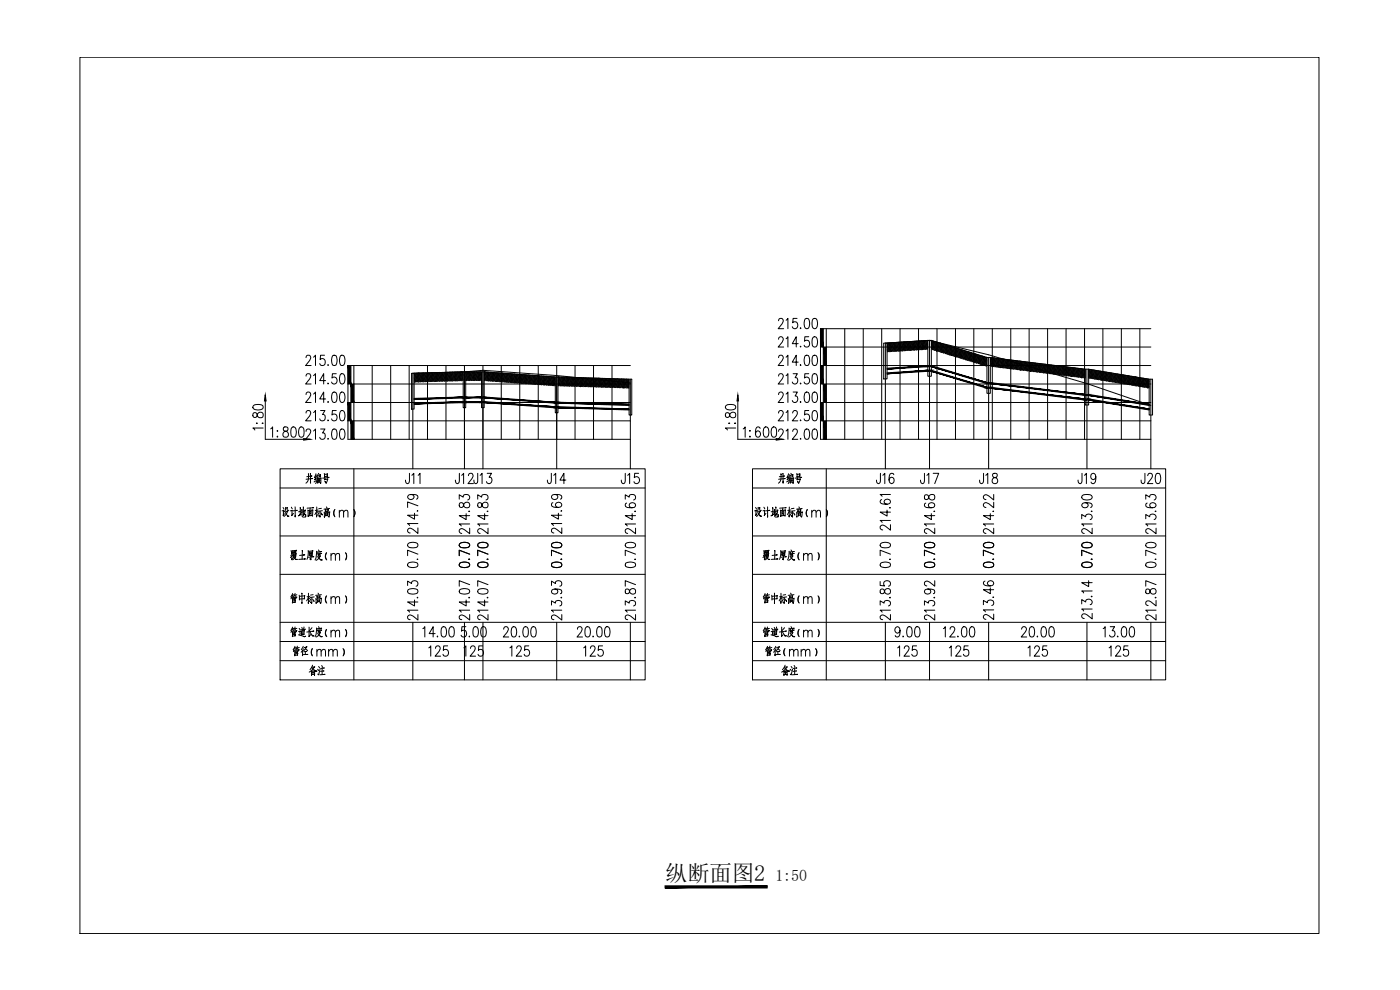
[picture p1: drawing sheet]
<svg xmlns="http://www.w3.org/2000/svg" width="420mm" height="297mm" viewBox="0 0 420 297" stroke-linecap="round" stroke-linejoin="round" font-family="sans-serif">
<defs><g id="words">
<text font-size="6.7" x="199.6" y="264.2">纵断面图2</text>
<text font-size="4.8" x="232.7" y="264.2">1:50</text>
</g></defs>
<g fill="none" stroke="#000" stroke-width=".3">
<path d="M233.7 96.3l.1-.5 .3-.3h.5l.5 .6-.4 1-1.2 1.5h1.7M235.9 96.1l.6-.6v3.1M239.2 95.5h-1.2l-.1 1.3a1.01 1.01 0 0 1 1.6 .6 1.01 1.01 0 0 1-1.1 1.2l-.6-.6M240.3 98.3v.3l.1-.1M241.7 95.7l.6-.2a1.43 1.43 0 0 1 .7 1.8l-.4 1.2-.6 .1a1.84 1.84 0 0 1-.5-2.5zM244 95.7l.6-.2a1.43 1.43 0 0 1 .7 1.8l-.3 1.2-.6 .1a2.4 2.4 0 0 1-.4-2.9zM248 98.6v33.2M253.5 98.6v33.2M259.1 98.6v33.2M264.6 98.6v33.2M270.1 98.6v33.2M275.7 98.6v33.2"/>
<path d="M281.2 98.6v33.2M286.8 98.6v33.2M292.3 98.6v33.2M297.8 98.6v33.2M303.3 98.6v33.2M308.8 98.6v33.2M314.4 98.6v33.2M319.9 98.6v33.2M325.5 98.6v33.2M331 98.6v33.2M336.5 98.6v33.2M342.1 98.6v33.2"/>
<path d="M345.4 98.6h-99.2v33.2h99.2M79.6 118.5v13.3h13.3M91.8 107.3l.3-.6a.85 .85 0 0 1 1.1 .3 .85 .85 0 0 1-.3 1.2l-1.2 1.5h1.7M91.8 112.8l.3-.5a.85 .85 0 0 1 1.1 .3 .85 .85 0 0 1-.3 1.1l-1.2 1.5h1.7M91.8 118.4l.1-.5 .4-.3h.5l.4 .6-.3 1.1-1.2 1.5h1.7M94.1 107.2l.6-.6v3.1M94.1 112.7l.6-.6v3.1M94.1 118.2l.6-.6v3.2M97.4 106.6h-1.2l-.1 1.3a.95 .95 0 0 1 1.3 .1 .95 .95 0 0 1 0 1.3 .95 .95 0 0 1-1.3 .1l-.1-.3M97.7 114.2h-1.7l1.1-2.1v3.1M97.7 119.7h-1.7l1.1-2.1v3.2M98.5 109.4l-.2 .1h.3"/>
<path d="M98.5 114.9v.3l.1-.2M99.9 106.7l.5-.1a1.82 1.82 0 0 1 .6 2.5l-.2 .4-.6 .2a1.82 1.82 0 0 1-.6-2.5zM99.9 117.8l.5-.2a1.84 1.84 0 0 1 .6 2.6l-.2 .4-.6 .2a1.84 1.84 0 0 1-.6-2.6zM100.9 112.1h-1.1l-.2 1.3a.95 .95 0 0 1 1.3 .1 .95 .95 0 0 1 0 1.3 .95 .95 0 0 1-1.3 .1l-.1-.3M102.2 106.7l.6-.1a1.82 1.82 0 0 1 .6 2.5l-.2 .4-.6 .2a1.88 1.88 0 0 1-.6-2.5zM102.2 112.3l.6-.2a1.82 1.82 0 0 1 .6 2.5l-.2 .4-.6 .2a2.38 2.38 0 0 1-.4-2.9zM102.2 117.8l.6-.2a2.04 2.04 0 0 1 0 3.2h-.2a2.4 2.4 0 0 1-.4-3zM106.2 109.7v22.1M106.2 115.2h83M111.7 109.7v22.1M117.2 109.7v22.1M122.8 109.7v22.1"/>
<path d="M123.5 112h.8v10.8h-.8zM124.4 112l-.1 .1M124.4 114.6v.1M124.4 113.9l.6 .6M124.4 113.5l.6 .6M124.4 113.1l.6 .6M124.4 112.7l.6 .6M124.4 112.3l.6 .6M124.4 112l.6 .6M124.6 112.2l-.3 .3M124.6 112.6l-.3 .2M124.6 112.9l-.3 .3"/>
<path d="M124.6 113.3l-.3 .3M124.6 113.7l-.3 .3M124.6 114.1l-.3 .3M124.6 114.5l-.2 .2M124.8 112.3l.4-.3 .6 .6M124.8 112l.2 .2M125.2 114.2l.3 .4M125.2 113.9l.6 .6M125.2 113.5l.6 .6M125.2 113.1l.6 .6M125.2 112.7l.6 .6M125.2 112.3l.6 .6"/>
<path d="M125.4 112.2l-.6 .5M125.4 112.6l-.6 .5M125.4 112.9l-.6 .6M125.4 113.3l-.6 .6M125.4 113.7l-.6 .5M125.4 114.1l-.6 .5-.4-.4M125.4 114.5l-.2 .1M125.5 112.3l.4-.3 .6 .6M125.5 112l.3 .2M125.9 114.2l.4 .4M125.9 113.9l.6 .6M125.9 113.5l.6 .6"/>
<path d="M125.9 113.1l.6 .6M125.9 112.7l.6 .6M125.9 112.3l.6 .6M126.1 112.2l-.6 .5M126.1 112.6l-.6 .5M126.1 112.9l-.6 .6M126.1 113.3l-.6 .6M126.1 113.7l-.6 .5M126.1 114.1l-.5 .5M126.1 114.5l-.1 .1M126.3 112.3l.4-.4 .6 .7M126.4 112l.1 .2"/>
<path d="M126.7 114.2l.3 .4M126.7 113.9l.6 .6M126.7 113.5l.6 .6M126.7 113.1l.6 .6M126.7 112.7l.6 .6M126.7 112.3l.6 .6M126.9 112.2l-.6 .5M126.9 112.6l-.6 .5M126.9 112.9l-.6 .6M126.9 113.3l-.6 .6M126.9 113.7l-.6 .5M126.9 114.1l-.5 .5"/>
<path d="M126.9 114.5l-.2 .1M127 111.9l.3 .3M127.1 111.9v.1M127.5 114.2l.2 .3M127.5 113.9l.5 .6M127.5 113.5l.5 .6M127.5 113.1l.5 .6M127.5 112.7l.5 .6M127.5 112.3l.5 .6M127.5 112l.5 .6M127.5 111.9l-.4 .4M127.7 112.2l-.6 .5"/>
<path d="M127.7 112.6l-.6 .5M127.7 112.9l-.6 .6M127.7 113.3l-.6 .6M127.7 113.7l-.6 .5M127.7 114.1l-.5 .5M127.7 114.5l-.2 .1M127.8 111.9l.2 .3M127.9 111.9l-.1 .1M128.2 114.2l.3 .3M128.2 113.9l.6 .6M128.2 113.5l.6 .6M128.2 113.1l.6 .6"/>
<path d="M128.2 112.7l.6 .6M128.2 112.3l.6 .6M128.2 112l.6 .6M128.3 109.7v22.1M128.3 111.9l-.5 .4M128.4 112.2l-.6 .5M128.4 112.6l-.6 .5M128.4 112.9l-.6 .6M128.4 113.3l-.6 .6M128.4 113.7l-.6 .5M128.4 114.1l-.5 .4M128.4 114.5h-.1"/>
<path d="M128.5 111.9l.3 .3M128.7 111.9l-.1 .1M129 114.2l.2 .3M129 113.9l.6 .6M129 113.5l.6 .6M129 113.1l.6 .6M129 112.7l.6 .6M129 112.3l.6 .6M129 112l.6 .6M129.1 111.9l-.5 .4M129.2 112.2l-.6 .5M129.2 112.6l-.6 .5"/>
<path d="M129.2 112.9l-.6 .6M129.2 113.3l-.6 .6M129.2 113.7l-.6 .5M129.2 114.1l-.5 .4M129.2 114.5h-.1M129.3 111.9l.3 .3M129.5 111.8l-.1 .2M129.7 114.2l.3 .3M129.7 113.9l.6 .6M129.7 113.5l.6 .6M129.7 113.1l.6 .6M129.7 112.7l.6 .6"/>
<path d="M129.7 112.3l.6 .6M129.7 112l.6 .6M129.9 111.8l-.5 .5M129.9 112.2l-.5 .5M129.9 112.6l-.5 .5M129.9 112.9l-.5 .6M129.9 113.3l-.5 .6M129.9 113.7l-.5 .5M129.9 114.1l-.4 .4M129.9 114.5h.1M130 111.8l.3 .4M130.3 111.8l-.2 .2"/>
<path d="M130.5 113.9l.6 .6 .4-.4M130.5 114.2l.2 .3M130.5 113.5l.6 .6M130.5 113.1l.6 .6M130.5 112.7l.6 .6M130.5 112.3l.6 .6M130.5 112l.6 .6M130.7 111.8l-.6 .5M130.7 114.5h.1M130.7 112.2l-.6 .5M130.7 112.6l-.6 .5M130.7 112.9l-.6 .6"/>
<path d="M130.7 113.3l-.6 .6M130.7 113.7l-.6 .5M130.7 114.1l-.4 .4M130.8 111.8l.3 .4M131 111.8l-.1 .2M131.3 113.9l.6 .5 .3-.3M131.3 114.2l.2 .3M131.3 113.5l.6 .6M131.3 113.1l.6 .6M131.3 112.7l.6 .6M131.3 112.3l.6 .6M131.3 112l.6 .6"/>
<path d="M131.5 112.2l-.6 .5M131.5 112.6l-.6 .5M131.5 112.9l-.6 .6M131.5 113.3l-.6 .6M131.5 113.7l-.6 .5M131.9 112.2l-.4-.4-.6 .5M131.9 111.8l-.3 .2M132 114.2l.2 .2M132 113.9l.6 .5M132 113.5l.6 .6M132 113.1l.6 .6M132 112.7l.6 .6"/>
<path d="M132 112.3l.6 .6M132 112l.6 .6M132.2 111.8l-.6 .5M132.2 112.2l-.6 .5M132.2 112.6l-.6 .5M132.2 112.9l-.6 .6M132.2 113.3l-.6 .6M132.2 113.7l-.6 .5M132.2 111.7l.4 .5M132.6 111.7v.1M132.7 111.7l-.3 .3M132.8 114.2l.2 .2"/>
<path d="M132.8 113.9l.5 .5M132.8 113.5l.6 .6M132.8 113.1l.6 .6M132.8 112.7l.6 .6M132.8 112.3l.6 .6M132.8 112l.6 .6M133 111.7l.4 .5M133 111.8l-.6 .5M133 112.2l-.6 .5M133 112.6l-.6 .5M133 112.9l-.6 .6M133 113.3l-.6 .6"/>
<path d="M133 113.7l-.6 .5M133 114.1l-.3 .3M133.3 111.7l.1 .1M133.4 111.7l-.2 .3M133.5 114.2l.2 .2M133.5 113.9l.6 .5M133.5 113.5l.6 .6M133.5 113.1l.6 .6M133.5 112.7l.6 .6M133.5 112.3l.6 .6M133.5 112l.6 .6M133.7 111.7l.4 .5"/>
<path d="M133.8 111.8l-.6 .5M133.8 112.2l-.6 .5M133.8 112.6l-.6 .5M133.8 112.9l-.6 .6M133.8 113.3l-.6 .6M133.8 113.7l-.6 .5M133.8 114.1l-.4 .3M133.8 109.7v22.1M134.1 111.7v.1M134.2 111.7l-.3 .3M134.3 114.2l.1 .2M134.3 113.9l.5 .4"/>
<path d="M134.3 113.5l.6 .6M134.3 113.1l.6 .6M134.3 112.7l.6 .6M134.3 112.3l.6 .6M134.3 112l.6 .6M134.4 111.7l.5 .5M134.5 111.8l-.6 .5M134.5 112.2l-.6 .5M134.5 112.6l-.6 .5M134.5 112.9l-.6 .6M134.5 113.3l-.6 .6M134.5 113.7l-.6 .5"/>
<path d="M134.5 114.1l-.3 .3M134.8 111.7l.1 .1M135 111.7l-.3 .3M135.1 114.2l.1 .1M135.1 113.9l.4 .4M135.1 113.5l.6 .6M135.1 113.1l.6 .6M135.1 112.7l.6 .6M135.1 112.3l.6 .6M135.1 112l.6 .6M135.2 111.7l.5 .5M135.3 111.8l-.6 .5"/>
<path d="M135.3 112.2l-.6 .5M135.3 112.6l-.6 .5M135.3 112.9l-.6 .6M135.3 113.3l-.6 .6M135.3 113.7l-.6 .5M135.3 114.1l-.3 .2M135.5 111.7l.2 .1M135.8 111.7l-.3 .3M135.9 114.2v.1M135.9 113.9l.4 .4M135.9 113.5l.5 .6M135.9 113.1l.5 .6"/>
<path d="M135.9 112.7l.5 .6M135.9 112.3l.5 .6M135.9 112l.5 .6M135.9 111.7l.5 .5M136 111.8l-.5 .5M136 112.2l-.5 .5M136 112.6l-.5 .5M136 112.9l-.5 .6M136 113.3l-.5 .6M136 113.7l-.5 .5M136 114.1l-.2 .2M136.3 111.7l.1 .1"/>
<path d="M136.6 111.6l-.3 .4M136.6 114.2v.1M136.6 113.5l.6 .6M136.6 113.1l.6 .6M136.6 112.7l.6 .6M136.6 112.3l.6 .6M136.6 112l.6 .6M136.7 111.6l.5 .6M136.8 111.8l-.5 .5M136.8 112.2l-.5 .5M136.8 112.6l-.5 .5M136.8 112.9l-.5 .6"/>
<path d="M136.8 113.3l-.5 .6M136.8 113.7l-.5 .5M136.8 114.1l-.2 .2M137 112l.4-.4 .6 .6M137 111.6l.2 .2M137.4 114.2v.1M137.4 113.5l.6 .6M137.4 113.1l.6 .6M137.4 112.7l.6 .6M137.4 112.3l.6 .6M137.4 112l.6 .6M137.6 111.8l-.6 .5"/>
<path d="M137.6 112.2l-.6 .5M137.6 112.6l-.6 .5M137.6 112.9l-.6 .6M137.6 113.3l-.6 .6M137.6 113.7l-.6 .5-.4-.3M137.6 114.1l-.2 .2M137.8 112l.4-.4 .5 .6M137.8 111.6l.2 .2M138.2 113.9l.3 .3M138.2 113.5l.5 .6M138.2 113.1l.5 .6M138.2 112.7l.5 .6"/>
<path d="M138.2 112.3l.5 .6M138.2 112l.5 .6M138.3 111.8l-.5 .5M138.3 112.2l-.5 .5M138.3 112.6l-.5 .5M138.3 112.9l-.5 .6M138.3 113.3l-.5 .6M138.3 113.7l-.5 .5-.4-.3M138.3 114.1l-.1 .1M138.5 111.6l.2 .2M138.9 113.9h.1M138.9 113.5l.1 .1"/>
<path d="M138.9 113.1l.1 .1M138.9 112.7l.1 .1M138.9 112.3l.1 .1M138.9 112h.1M139 111.6v10.7h.8v-10.7M139 111.7l-.5 .3M139 111.9l-.5 .4M139 112.3l-.5 .4M139 112.6l-.5 .5M139 113l-.5 .5M139 113.4l-.5 .5M139 113.8l-.5 .4"/>
<path d="M139 114.2h.1M139.4 109.7v31M139.8 111.6l-15.5 .4M139.8 111.6h5.5M139.8 113.6l.4 .5M139.8 113.2l.4 .5M139.8 112.8l.4 .5M139.8 112.5l.4 .4M139.8 114l.2 .2M139.8 112.1l.4 .5M139.8 111.7l.4 .5M139.9 111.8l-.1 .1"/>
<path d="M139.9 112.2l-.1 .1M139.9 112.6h-.1M139.9 112.9l-.1 .1M139.9 113.3l-.1 .1M139.9 113.7l-.1 .1M139.9 114.1l-.1 .1M140 111.6l.2 .2M140.1 112l.3-.4 .6 .6M140.4 113.9l.4 .3M140.4 113.5l.6 .6M140.4 113.1l.6 .6M140.4 112.7l.6 .6"/>
<path d="M140.4 112.3l.6 .6M140.4 112l.6 .6M140.6 111.8l-.5 .5M140.6 112.2l-.5 .5M140.6 112.6l-.5 .5M140.6 112.9l-.5 .6M140.6 113.3l-.5 .6M140.6 113.7l-.5 .5M140.6 114.1l-.1 .1M140.8 111.6l.2 .2M140.8 112l.4-.4 .6 .6M141.2 113.9l.3 .3"/>
<path d="M141.2 113.5l.6 .6M141.2 113.1l.6 .6M141.2 112.7l.6 .6M141.2 112.3l.6 .6M141.2 112l.6 .6M141.4 111.8l-.6 .5M141.4 112.2l-.6 .5M141.4 112.6l-.6 .5M141.4 112.9l-.6 .6M141.4 113.3l-.6 .6M141.4 113.7l-.5 .5M141.4 114.1l-.1 .1"/>
<path d="M141.5 111.6l.3 .2M141.6 112l.4-.4 .5 .6M142 113.9l.3 .3M142 113.5l.5 .6M142 113.1l.5 .6M142 112.7l.5 .6M142 112.3l.5 .6M142 112l.5 .6M142.1 111.8l-.5 .5M142.1 112.2l-.5 .5M142.1 112.6l-.5 .5M142.1 112.9l-.5 .6"/>
<path d="M142.1 113.3l-.5 .6M142.1 113.7l-.5 .5M142.1 114.1l-.1 .1M142.3 111.6l.2 .2M142.4 112l.3-.4 .6 .6M142.7 113.9l.4 .3M142.7 113.5l.6 .6M142.7 113.1l.6 .6M142.7 112.7l.6 .6M142.7 112.3l.6 .6M142.7 112l.6 .6M142.9 111.8l-.5 .5"/>
<path d="M142.9 112.2l-.5 .5M142.9 112.6l-.5 .5M142.9 112.9l-.5 .6M142.9 113.3l-.5 .6M142.9 113.7l-.5 .5M142.9 114.1l-.1 .1M143.1 111.6l.2 .2M143.1 112l.4-.4 .5 .6M143.5 113.9l.3 .3M143.5 113.5l.5 .6M143.5 113.1l.5 .6M143.5 112.7l.5 .6"/>
<path d="M143.5 112.3l.5 .6M143.5 112l.5 .6M143.7 111.8l-.6 .5M143.7 112.2l-.6 .5M143.7 112.6l-.6 .5M143.7 112.9l-.6 .6M143.7 113.3l-.6 .6M143.7 113.7l-.5 .5M143.7 114.1l-.2 .1M143.8 111.6l.2 .2M143.9 111.6h.1M144.3 113.9l.2 .3"/>
<path d="M144.3 113.5l.2 .3M144.3 113.1l.2 .3M144.3 112.7l.2 .3M144.3 112.3l.2 .3M144.3 112l.2 .3M144.4 111.8l-.5 .5M144.4 112.2l-.5 .5M144.4 112.6l-.5 .5M144.4 112.9l-.5 .6M144.4 113.3l-.5 .6M144.4 113.7l-.5 .5M144.4 114.1l-.1 .1"/>
<path d="M144.5 111.6v10.7h.8v-10.7M144.5 111.9l-.2-.3-.4 .4M144.9 109.7v31M145.3 111.6l22.2 1.5M145.3 114.2h.1M145.3 113.8l.3 .3M145.3 113.4l.3 .3M145.3 113l.3 .3M145.3 112.6l.3 .3M145.3 112.3l.3 .3M145.3 111.9l.3 .3M145.4 111.6l.2 .2"/>
<path d="M145.4 112l.4-.4 .6 .6M145.8 113.5l.6 .6M145.8 113.9l.4 .4M145.8 113.1l.6 .6M145.8 112.7l.6 .6M145.8 112.3l.6 .6M145.8 112l.6 .6M146 111.8l-.6 .5M146 112.2l-.6 .5M146 112.6l-.6 .5M146 112.9l-.6 .6M146 113.3l-.6 .6"/>
<path d="M146 113.7l-.6 .5M146 114.1l-.2 .1M146.2 111.6l.2 .2M146.5 111.7l-.3 .3M146.5 113.9l.5 .4M146.5 113.5l.6 .6M146.5 113.1l.6 .6M146.5 112.7l.6 .6M146.5 112.3l.6 .6M146.5 112l.6 .6M146.6 111.7l.5 .5M146.8 111.8l-.6 .5"/>
<path d="M146.8 112.2l-.6 .5M146.8 112.6l-.6 .5M146.8 112.9l-.6 .6M146.8 113.3l-.6 .6M146.8 113.7l-.6 .5M146.8 114.1l-.2 .2M147 111.7l.1 .1M147.2 111.7l-.3 .3M147.3 114.2l.1 .2M147.3 113.9l.5 .5M147.3 113.5l.6 .6M147.3 113.1l.6 .6"/>
<path d="M147.3 112.7l.6 .6M147.3 112.3l.6 .6M147.3 112l.6 .6M147.4 111.7l.5 .5M147.5 111.8l-.6 .5M147.5 112.2l-.6 .5M147.5 112.6l-.6 .5M147.5 112.9l-.6 .6M147.5 113.3l-.6 .6M147.5 113.7l-.6 .5M147.5 114.1l-.3 .3M147.9 111.8l-.2 .2"/>
<path d="M148.1 113.9l.5 .6 .4-.4M148.1 114.2l.1 .2M148.1 113.5l.6 .6M148.1 113.1l.6 .6M148.1 112.7l.6 .6M148.1 112.3l.6 .6M148.1 112l.6 .6M148.3 112.2l-.6 .5M148.3 112.6l-.6 .5M148.3 112.9l-.6 .6M148.3 113.3l-.6 .6M148.3 113.7l-.6 .5"/>
<path d="M148.3 114.1l-.4 .3M148.6 111.8l-.2 .2M148.7 112.2l-.4-.4-.6 .5M148.8 114.2l.3 .3M148.8 113.9l.6 .6M148.8 113.5l.6 .6M148.8 113.1l.6 .6M148.8 112.7l.6 .6M148.8 112.3l.6 .6M148.8 112l.6 .6M149 111.8l-.6 .5M149 112.2l-.6 .5"/>
<path d="M149 112.6l-.6 .5M149 112.9l-.6 .6M149 113.3l-.6 .6M149 113.7l-.6 .5M149 114.5h.1M149.1 111.8l.3 .4M149.3 111.9l-.1 .1M149.6 114.2l.3 .3M149.6 113.9l.6 .6M149.6 113.5l.6 .6M149.6 113.1l.6 .6M149.6 112.7l.6 .6"/>
<path d="M149.6 112.3l.6 .6M149.6 112l.6 .6M149.7 111.9l-.5 .4M149.8 112.2l-.6 .5M149.8 112.6l-.6 .5M149.8 112.9l-.6 .6M149.8 113.3l-.6 .6M149.8 113.7l-.6 .5M149.8 114.1l-.5 .4M149.8 114.5h-.1M149.9 111.9l.3 .3M150.1 111.9l-.1 .1"/>
<path d="M150.4 114.2l.3 .4M150.4 113.9l.5 .6M150.4 113.5l.5 .6M150.4 113.1l.5 .6M150.4 112.7l.5 .6M150.4 112.3l.5 .6M150.4 112l.5 .6M150.4 111.9l-.4 .4M150.4 109.7v22.1M150.6 112.2l-.6 .5M150.6 112.6l-.6 .5M150.6 112.9l-.6 .6"/>
<path d="M150.6 113.3l-.6 .6M150.6 113.7l-.6 .5M150.6 114.1l-.5 .5M150.6 114.5l-.2 .1M150.7 112l.2 .2M151.1 112l-.4 .3M151.1 114.2l.4 .5M151.1 113.9l.6 .6M151.1 113.5l.6 .6M151.1 113.1l.6 .6M151.1 112.7l.6 .6M151.1 112.3l.6 .6"/>
<path d="M151.2 112l.5 .6M151.3 112.2l-.6 .5M151.3 112.6l-.6 .5M151.3 112.9l-.6 .6M151.3 113.3l-.6 .6M151.3 113.7l-.6 .5M151.3 114.1l-.5 .5M151.3 114.5l-.2 .1M151.5 112l.2 .2M151.8 112l-.3 .3M151.9 114.6l.1 .1M151.9 114.2l.4 .5"/>
<path d="M151.9 113.9l.6 .6M151.9 113.5l.6 .6M151.9 113.1l.6 .6M151.9 112.7l.6 .6M151.9 112.3l.6 .6M152 112l.5 .6M152.1 112.2l-.6 .5M152.1 112.6l-.6 .5M152.1 112.9l-.6 .6M152.1 113.3l-.6 .6M152.1 113.7l-.6 .5M152.1 114.1l-.6 .5"/>
<path d="M152.1 114.5l-.3 .2M152.4 112.1l.1 .1M152.6 112.1l-.3 .2M152.6 114.6l.2 .2M152.6 114.2l.6 .6M152.6 113.9l.6 .6M152.6 113.5l.6 .6M152.6 113.1l.6 .6M152.6 112.7l.6 .6M152.6 112.3l.6 .6M152.8 112.1l.4 .5M152.9 112.2l-.6 .5"/>
<path d="M152.9 112.6l-.6 .5M152.9 112.9l-.6 .6M152.9 113.3l-.6 .6M152.9 113.7l-.6 .5M152.9 114.1l-.6 .5M152.9 114.5l-.3 .3M153.2 112.2l-.2 .1M153.4 114.2l.6 .6 .4-.3M153.4 114.6l.2 .2M153.4 113.9l.6 .6M153.4 113.5l.6 .6M153.4 113.1l.6 .6"/>
<path d="M153.4 112.7l.6 .6M153.4 112.3l.6 .6M153.6 112.6l-.6 .5M153.6 112.9l-.6 .6M153.6 113.3l-.6 .6M153.6 113.7l-.6 .5M153.6 114.1l-.6 .5M153.6 114.5l-.3 .3M154 112.2l-.2 .1M154 112.6l-.4-.4-.6 .5M154.2 114.6l.1 .3M154.2 114.2l.6 .6"/>
<path d="M154.2 113.9l.6 .6M154.2 113.5l.6 .6M154.2 113.1l.6 .6M154.2 112.7l.6 .6M154.2 112.3l.6 .6M154.3 112.2l-.5 .5M154.4 112.6l-.6 .5M154.4 112.9l-.6 .6M154.4 113.3l-.6 .6M154.4 113.7l-.6 .5M154.4 114.1l-.6 .5M154.4 112.2l.4 .4"/>
<path d="M154.7 112.3h-.2M154.9 114.6l.3 .3M154.9 114.2l.6 .6M154.9 113.9l.6 .6M154.9 113.5l.6 .6M154.9 113.1l.6 .6M154.9 112.7l.6 .6M154.9 112.3l.6 .6M155 112.3l-.5 .4M155.1 112.6l-.6 .5M155.1 112.9l-.6 .6M155.1 113.3l-.6 .6"/>
<path d="M155.1 113.7l-.6 .5M155.1 114.1l-.6 .5M155.1 114.5l-.4 .4M155.1 114.8v.1M155.3 112.3l.2 .3M155.4 112.3h-.1M155.7 114.6l.4 .4M155.7 114.2l.6 .6M155.7 113.9l.6 .6M155.7 113.5l.6 .6M155.7 113.1l.6 .6M155.7 112.7l.6 .6"/>
<path d="M155.7 112.3l.6 .6M155.7 112.3l-.4 .4M155.9 112.6l-.6 .5M155.9 112.9l-.6 .6M155.9 113.3l-.6 .6M155.9 113.7l-.6 .5M155.9 114.1l-.6 .5M155.9 114.5l-.5 .5M155.9 114.8l-.1 .2M156 109.7v22.1M156.1 112.3l.2 .3M156.4 112.4l-.3 .3"/>
<path d="M156.4 114.6l.5 .4M156.4 114.2l.6 .6M156.4 113.9l.6 .6M156.4 113.5l.6 .6M156.4 113.1l.6 .6M156.4 112.7l.6 .6M156.5 112.4l.5 .5M156.7 112.6l-.6 .5M156.7 112.9l-.6 .6M156.7 113.3l-.6 .6M156.7 113.7l-.6 .5M156.7 114.1l-.6 .5"/>
<path d="M156.7 114.5l-.6 .5M156.7 114.8l-.2 .2M156.9 112.4l.1 .2M157.2 112.4l-.4 .3M157.2 115l.1 .1M157.2 114.6l.5 .5M157.2 114.2l.6 .6M157.2 113.9l.6 .6M157.2 113.5l.6 .6M157.2 113.1l.6 .6M157.2 112.7l.6 .6M157.3 112.4l.5 .5"/>
<path d="M157.4 112.6l-.6 .5M157.4 112.9l-.6 .6M157.4 113.3l-.6 .6M157.4 113.7l-.6 .5M157.4 114.1l-.6 .5M157.4 114.5l-.6 .5M157.4 114.8l-.2 .3M157.7 112.5l.1 .1M157.9 112.5l-.3 .2M158 115l.1 .1M158 114.6l.5 .6M158 114.2l.6 .6"/>
<path d="M158 113.9l.6 .6M158 113.5l.6 .6M158 113.1l.6 .6M158 112.7l.6 .6M158.2 112.9l-.6 .6M158.2 113.3l-.6 .6M158.2 113.7l-.6 .5M158.2 114.1l-.6 .5M158.2 114.5l-.6 .5M158.2 114.8l-.3 .3M158.6 112.9l-.4-.3-.6 .5M158.6 112.5l-.2 .2"/>
<path d="M158.6 112.5v.1M158.8 114.6l.5 .6 .4-.4M158.8 115l.1 .2M158.8 114.2l.5 .6M158.8 113.9l.5 .6M158.8 113.5l.5 .6M158.8 113.1l.5 .6M158.8 112.7l.5 .6M158.9 112.9l-.5 .6M158.9 113.3l-.5 .6M158.9 113.7l-.5 .5M158.9 114.1l-.5 .5"/>
<path d="M158.9 114.5l-.5 .5M158.9 114.8l-.3 .4M159.3 112.6l-.1 .1M159.3 112.9l-.4-.3-.5 .5M159.5 115l.2 .3M159.5 114.6l.6 .6M159.5 114.2l.6 .6M159.5 113.9l.6 .6M159.5 113.5l.6 .6M159.5 113.1l.6 .6M159.5 112.7l.6 .6M159.7 112.6l-.5 .5"/>
<path d="M159.7 112.9l-.5 .6M159.7 113.3l-.5 .6M159.7 113.7l-.5 .5M159.7 114.1l-.5 .5M159.7 114.5l-.5 .5M159.8 112.6l.3 .3M160 112.6l-.1 .1M160.3 115l.3 .3M160.3 114.6l.6 .6M160.3 114.2l.6 .6M160.3 113.9l.6 .6M160.3 113.5l.6 .6"/>
<path d="M160.3 113.1l.6 .6M160.3 112.7l.6 .6M160.3 112.6l-.4 .5M160.5 112.9l-.6 .6M160.5 113.3l-.6 .6M160.5 113.7l-.6 .5M160.5 114.1l-.6 .5M160.5 114.5l-.6 .5M160.5 114.8l-.5 .5M160.5 115.2l-.1 .1M160.6 112.7l.3 .2M160.7 113.1l.4-.4 .5 .6"/>
<path d="M160.7 112.7h.1M161.1 115l.3 .4M161.1 114.6l.5 .6M161.1 114.2l.5 .6M161.1 113.9l.5 .6M161.1 113.5l.5 .6M161.1 113.1l.5 .6M161.2 112.9l-.5 .6M161.2 113.3l-.5 .6M161.2 113.7l-.5 .5M161.2 114.1l-.5 .5M161.2 114.5l-.5 .5"/>
<path d="M161.2 114.8l-.5 .5M161.2 115.2l-.1 .1M161.4 112.7l.2 .2M161.5 109.7v22.1M161.8 112.8l-.4 .3M161.8 115.4h.1M161.8 115l.4 .4M161.8 114.6l.6 .6M161.8 114.2l.6 .6M161.8 113.9l.6 .6M161.8 113.5l.6 .6M161.8 113.1l.6 .6"/>
<path d="M161.8 112.8l.6 .5M162 112.9l-.6 .6M162 113.3l-.6 .6M162 113.7l-.6 .5M162 114.1l-.6 .5M162 114.5l-.6 .5M162 114.8l-.6 .6M162 115.2l-.2 .2M162.2 112.8l.2 .1M162.5 112.8l-.3 .3M162.6 115.4v.1M162.6 115l.5 .5"/>
<path d="M162.6 114.6l.5 .6M162.6 114.2l.5 .6M162.6 113.9l.5 .6M162.6 113.5l.5 .6M162.6 113.1l.5 .6M162.7 112.8l.4 .5M162.8 112.9l-.6 .6M162.8 113.3l-.6 .6M162.8 113.7l-.6 .5M162.8 114.1l-.6 .5M162.8 114.5l-.6 .5M162.8 114.8l-.6 .6"/>
<path d="M162.8 115.2l-.3 .3M163.1 112.8v.1M163.2 112.8l-.2 .3M163.4 115l.5 .6 .4-.4M163.4 115.4l.1 .2M163.4 114.6l.5 .6M163.4 114.2l.5 .6M163.4 113.9l.5 .6M163.4 113.5l.5 .6M163.4 113.1l.5 .6M163.5 113.3l-.5 .6M163.5 113.7l-.5 .5"/>
<path d="M163.5 114.1l-.5 .5M163.5 114.5l-.5 .5M163.5 114.8l-.5 .6M163.5 115.2l-.3 .3M163.9 113.3l-.4-.4-.5 .6M163.9 112.9l-.2 .2M164.1 115l.6 .6 .3-.4M164.1 115.4l.2 .2M164.1 114.6l.6 .6M164.1 114.2l.6 .6M164.1 113.9l.6 .6M164.1 113.5l.6 .6"/>
<path d="M164.1 113.1l.6 .6M164.3 113.3l-.6 .6M164.3 113.7l-.6 .5M164.3 114.1l-.6 .5M164.3 114.5l-.6 .5M164.3 114.8l-.6 .6M164.6 113l-.1 .1M164.7 113.3l-.4-.4-.6 .6M164.9 115.4l.2 .2M164.9 115l.5 .6M164.9 114.6l.5 .6M164.9 114.2l.5 .6"/>
<path d="M164.9 113.9l.5 .6M164.9 113.5l.5 .6M164.9 113.1l.5 .6M165 113l-.5 .5M165 113.3l-.5 .6M165 113.7l-.5 .5M165 114.1l-.5 .5M165 114.5l-.5 .5M165 114.8l-.5 .6M165 115.6h.1M165.1 113l.3 .3M165.3 113v.1"/>
<path d="M165.6 115.4l.3 .3M165.6 115l.6 .6M165.6 114.6l.6 .6M165.6 114.2l.6 .6M165.6 113.9l.6 .6M165.6 113.5l.6 .6M165.6 113.1l.6 .6M165.7 113.1l-.4 .4M165.8 113.3l-.5 .6M165.8 113.7l-.5 .5M165.8 114.1l-.5 .5M165.8 114.5l-.5 .5"/>
<path d="M165.8 114.8l-.5 .6M165.8 115.2l-.5 .5M165.8 115.6l-.1 .1M166 113.1l.2 .2M166.1 113.1h-.1M166.4 115.4l.3 .3M166.4 115l.3 .3M166.4 114.6l.3 .3M166.4 114.2l.3 .3M166.4 113.9l.3 .3M166.4 113.5l.3 .3M166.6 113.3l-.6 .6"/>
<path d="M166.6 113.7l-.6 .5M166.6 114.1l-.6 .5M166.6 114.5l-.6 .5M166.6 114.8l-.6 .6M166.6 115.2l-.5 .5M166.6 115.6l-.2 .2M166.7 113.1v10.8h.8v-10.8M166.7 113.4l-.3-.3-.4 .4M167.1 109.7v31M167.5 113.1l22.1 .7v10.7h-.8v-10.7M167.5 115.3l.2 .3M167.5 114.9l.2 .3"/>
<path d="M167.5 114.5l.2 .3M167.5 114.2l.2 .3M167.5 113.8l.2 .3M167.5 113.4l.2 .3M167.5 113.5l.4-.4 .6 .6M167.5 113.1l.2 .2M167.9 115.4l.4 .4M167.9 115l.6 .6M167.9 114.6l.6 .6M167.9 114.2l.6 .6M167.9 113.9l.6 .6M167.9 113.5l.6 .6"/>
<path d="M168.1 113.3l-.6 .6M168.1 113.7l-.6 .5M168.1 114.1l-.6 .5M168.1 114.5l-.6 .5M168.1 114.8l-.6 .6M168.1 115.2l-.6 .5M168.1 115.6l-.2 .2M168.3 113.1l.2 .2M168.6 113.1l-.3 .4M168.7 115.4l.4 .4M168.7 115l.5 .6M168.7 114.6l.5 .6"/>
<path d="M168.7 114.2l.5 .6M168.7 113.9l.5 .6M168.7 113.5l.5 .6M168.7 113.1l.5 .6M168.9 113.3l-.6 .6M168.9 113.7l-.6 .5M168.9 114.1l-.6 .5M168.9 114.5l-.6 .5M168.9 114.8l-.6 .6M168.9 115.2l-.6 .6M168.9 115.6l-.2 .2M169.1 113.1l.1 .2"/>
<path d="M169.4 113.2l-.3 .3M169.4 115.8l.1 .1M169.4 115.4l.5 .5M169.4 115l.6 .6M169.4 114.6l.6 .6M169.4 114.2l.6 .6M169.4 113.9l.6 .6M169.4 113.5l.6 .6M169.5 113.2l.5 .5M169.6 113.3l-.5 .6M169.6 113.7l-.5 .5M169.6 114.1l-.5 .5"/>
<path d="M169.6 114.5l-.5 .5M169.6 114.8l-.5 .6M169.6 115.2l-.5 .6M169.6 115.6l-.2 .2M169.9 113.2l.1 .1M170.1 113.2l-.3 .3M170.2 115.8l.1 .1M170.2 115.4l.5 .5M170.2 115l.6 .6M170.2 114.6l.6 .6M170.2 114.2l.6 .6M170.2 113.9l.6 .6"/>
<path d="M170.2 113.5l.6 .6M170.3 113.2l.5 .5M170.4 113.3l-.6 .6M170.4 113.7l-.6 .5M170.4 114.1l-.6 .5M170.4 114.5l-.6 .5M170.4 114.8l-.6 .6M170.4 115.2l-.6 .6M170.4 115.6l-.3 .3M170.7 113.2l.1 .1M170.9 113.2l-.3 .3M171 115.8l.1 .1"/>
<path d="M171 115.4l.5 .5M171 115l.6 .6M171 114.6l.6 .6M171 114.2l.6 .6M171 113.9l.6 .6M171 113.5l.6 .6M171.1 113.2l.5 .5M171.2 113.3l-.6 .6M171.2 113.7l-.6 .5M171.2 114.1l-.6 .5M171.2 114.5l-.6 .5M171.2 114.8l-.6 .6"/>
<path d="M171.2 115.2l-.6 .6M171.2 115.6l-.3 .3M171.5 113.2l.1 .1M171.6 113.2l-.2 .3M171.7 115.8l.2 .1M171.7 115.4l.5 .5M171.7 115l.6 .6M171.7 114.6l.6 .6M171.7 114.2l.6 .6M171.7 113.9l.6 .6M171.7 113.5l.6 .6M171.9 113.3l.4 .4"/>
<path d="M171.9 113.3l-.5 .6M171.9 113.7l-.5 .5M171.9 114.1l-.5 .5M171.9 114.5l-.5 .5M171.9 114.8l-.5 .6M171.9 115.2l-.5 .6M171.9 115.6l-.3 .3M172.3 113.3l-.2 .2M172.5 115.8l.1 .1M172.5 115.4l.5 .5M172.5 115l.6 .6M172.5 114.6l.6 .6"/>
<path d="M172.5 114.2l.6 .6M172.5 113.9l.6 .6M172.5 113.5l.6 .6M172.6 109.7v22.1M172.7 113.3l.4 .4M172.7 113.3l-.6 .6M172.7 113.7l-.6 .5M172.7 114.1l-.6 .5M172.7 114.5l-.6 .5M172.7 114.8l-.6 .6M172.7 115.2l-.6 .6M172.7 115.6l-.3 .3"/>
<path d="M173 113.3l-.1 .2M173.3 115.4l.5 .6 .4-.4M173.3 115.8l.1 .1M173.3 115l.5 .6M173.3 114.6l.5 .6M173.3 114.2l.5 .6M173.3 113.9l.5 .6M173.3 113.5l.5 .6M173.4 113.3l.4 .4M173.5 113.3l-.6 .6M173.5 113.7l-.6 .5M173.5 114.1l-.6 .5"/>
<path d="M173.5 114.5l-.6 .5M173.5 114.8l-.6 .6M173.5 115.2l-.6 .6M173.5 115.6l-.4 .3M173.8 113.3l-.2 .2M174 115.4l.6 .6 .4-.4M174 115.8l.2 .2M174 115l.6 .6M174 114.6l.6 .6M174 114.2l.6 .6M174 113.9l.6 .6M174 113.5l.6 .6"/>
<path d="M174.2 113.7l-.6 .5M174.2 114.1l-.6 .5M174.2 114.5l-.6 .5M174.2 114.8l-.6 .6M174.2 115.2l-.6 .6M174.6 113.3l-.2 .2M174.6 113.7l-.4-.4-.6 .6M174.8 115.4l.5 .6 .5-.4M174.8 115.8l.2 .2M174.8 115l.6 .6M174.8 114.6l.6 .6M174.8 114.2l.6 .6"/>
<path d="M174.8 113.9l.6 .6M174.8 113.5l.6 .6M174.9 113.4l-.5 .5M175 113.7l-.6 .5M175 114.1l-.6 .5M175 114.5l-.6 .5M175 114.8l-.6 .6M175 115.2l-.6 .6M175 116h-.1M175 113.4l.4 .3M175.3 113.4l-.1 .1M175.5 115.8l.2 .2"/>
<path d="M175.5 115.4l.6 .6M175.5 115l.6 .6M175.5 114.6l.6 .6M175.5 114.2l.6 .6M175.5 113.9l.6 .6M175.5 113.5l.6 .6M175.7 113.4l-.5 .5M175.8 113.7l-.6 .5M175.8 114.1l-.6 .5M175.8 114.5l-.6 .5M175.8 114.8l-.6 .6M175.8 115.2l-.6 .6"/>
<path d="M175.8 113.4l.3 .3M176.1 113.4l-.2 .1M176.3 115.8l.3 .3M176.3 115.4l.6 .6M176.3 115l.6 .6M176.3 114.6l.6 .6M176.3 114.2l.6 .6M176.3 113.9l.6 .6M176.3 113.5l.6 .6M176.4 113.4l-.5 .5M176.5 113.7l-.6 .5M176.5 114.1l-.6 .5"/>
<path d="M176.5 114.5l-.6 .5M176.5 114.8l-.6 .6M176.5 115.2l-.6 .6M176.5 115.6l-.4 .4M176.5 116l-.1 .1M176.6 113.4l.3 .3M176.8 113.4l-.1 .1M177.1 115.8l.3 .3M177.1 115.4l.6 .6M177.1 115l.6 .6M177.1 114.6l.6 .6M177.1 114.2l.6 .6"/>
<path d="M177.1 113.9l.6 .6M177.1 113.5l.6 .6M177.2 113.4l-.5 .5M177.3 113.7l-.6 .5M177.3 114.1l-.6 .5M177.3 114.5l-.6 .5M177.3 114.8l-.6 .6M177.3 115.2l-.6 .6M177.3 115.6l-.5 .5M177.3 116l-.1 .1M177.4 113.4l.3 .3M177.5 113.4l-.1 .1"/>
<path d="M177.8 115.8l.4 .3M177.8 115.4l.6 .6M177.8 115l.6 .6M177.8 114.6l.6 .6M177.8 114.2l.6 .6M177.8 113.9l.6 .6M177.8 113.5l.6 .6M177.9 113.4l-.5 .5M178 113.7l-.6 .5M178 114.1l-.6 .5M178 114.5l-.6 .5M178 114.8l-.6 .6"/>
<path d="M178 115.2l-.6 .6M178 115.6l-.5 .5M178 116l-.1 .1M178.1 109.7v22.1M178.2 113.4l.2 .3M178.3 113.4l-.1 .1M178.6 115.8l.3 .3M178.6 115.4l.6 .6M178.6 115l.6 .6M178.6 114.6l.6 .6M178.6 114.2l.6 .6M178.6 113.9l.6 .6"/>
<path d="M178.6 113.5l.6 .6M178.6 113.4l-.4 .5M178.8 113.7l-.6 .5M178.8 114.1l-.6 .5M178.8 114.5l-.6 .5M178.8 114.8l-.6 .6M178.8 115.2l-.6 .6M178.8 115.6l-.5 .5M178.8 116l-.1 .1M179 113.5l.2 .2M179.4 115.4l.5 .6M179.4 115l.5 .6"/>
<path d="M179.4 114.6l.5 .6M179.4 114.2l.5 .6M179.4 113.9l.5 .6M179.4 113.5l.5 .6M179.4 113.5l-.4 .4M179.6 113.7l-.6 .5M179.6 114.1l-.6 .5M179.6 114.5l-.6 .5M179.6 114.8l-.6 .6M179.6 115.2l-.6 .6M179.6 115.6l-.6 .5M179.6 116l-.2 .1"/>
<path d="M179.7 113.9l.4-.4 .6 .6M179.7 113.5l.2 .2M180.1 115.8l.4 .4M180.1 115.4l.6 .6M180.1 115l.6 .6M180.1 114.6l.6 .6M180.1 114.2l.6 .6M180.1 113.9l.6 .6M180.3 113.7l-.6 .5M180.3 114.1l-.6 .5M180.3 114.5l-.6 .5M180.3 114.8l-.6 .6"/>
<path d="M180.3 115.2l-.6 .6M180.3 115.6l-.5 .5-.4-.3M180.3 116l-.1 .1M180.5 113.9l.4-.4 .6 .6M180.5 113.5l.2 .2M180.9 115.8l.4 .4M180.9 115.4l.6 .6M180.9 115l.6 .6M180.9 114.6l.6 .6M180.9 114.2l.6 .6M180.9 113.9l.6 .6M181.1 113.7l-.6 .5"/>
<path d="M181.1 114.1l-.6 .5M181.1 114.5l-.6 .5M181.1 114.8l-.6 .6M181.1 115.2l-.6 .6M181.1 115.6l-.6 .5M181.1 116l-.2 .1M181.3 113.5l.2 .2M181.6 113.6l-.3 .3M181.7 116.1v.1M181.7 115.8l.4 .4M181.7 115.4l.5 .6M181.7 115l.5 .6"/>
<path d="M181.7 114.6l.5 .6M181.7 114.2l.5 .6M181.7 113.9l.5 .6M181.7 113.6l.5 .5M181.8 113.7l-.5 .5M181.8 114.1l-.5 .5M181.8 114.5l-.5 .5M181.8 114.8l-.5 .6M181.8 115.2l-.5 .6M181.8 115.6l-.5 .5M181.8 116l-.2 .2M182.1 113.6l.1 .1"/>
<path d="M182.4 113.6l-.3 .3M182.4 116.1l.1 .1M182.4 115.8l.5 .4M182.4 115.4l.6 .6M182.4 115l.6 .6M182.4 114.6l.6 .6M182.4 114.2l.6 .6M182.4 113.9l.6 .6M182.5 113.6l.5 .5M182.6 113.7l-.5 .5M182.6 114.1l-.5 .5M182.6 114.5l-.5 .5"/>
<path d="M182.6 114.8l-.5 .6M182.6 115.2l-.5 .6M182.6 115.6l-.5 .5M182.6 116l-.2 .2M182.9 113.6l.1 .1M183.1 113.6l-.3 .3M183.2 116.1l.1 .2M183.2 115.8l.5 .5M183.2 115.4l.6 .6M183.2 115l.6 .6M183.2 114.6l.6 .6M183.2 114.2l.6 .6"/>
<path d="M183.2 113.9l.6 .6M183.3 113.6l.5 .5M183.4 113.7l-.6 .5M183.4 114.1l-.6 .5M183.4 114.5l-.6 .5M183.4 114.8l-.6 .6M183.4 115.2l-.6 .6M183.4 115.6l-.6 .5M183.4 116l-.3 .2M183.7 109.7v22.1M183.7 113.6l.1 .1M183.8 113.6l-.2 .3"/>
<path d="M184 116.1l.1 .2M184 115.8l.5 .5M184 115.4l.5 .6M184 115l.5 .6M184 114.6l.5 .6M184 114.2l.5 .6M184 113.9l.5 .6M184.1 113.6l.4 .5M184.1 113.7l-.5 .5M184.1 114.1l-.5 .5M184.1 114.5l-.5 .5M184.1 114.8l-.5 .6"/>
<path d="M184.1 115.2l-.5 .6M184.1 115.6l-.5 .5M184.1 116l-.3 .3M184.5 113.7h.1M184.6 113.7l-.3 .2M184.7 116.1l.2 .2M184.7 115.8l.5 .5M184.7 115.4l.6 .6M184.7 115l.6 .6M184.7 114.6l.6 .6M184.7 114.2l.6 .6M184.7 113.9l.6 .6"/>
<path d="M184.9 114.1l-.6 .5M184.9 114.5l-.6 .5M184.9 114.8l-.6 .6M184.9 115.2l-.6 .6M184.9 115.6l-.6 .5M184.9 116l-.3 .3M185.3 114.1l-.4-.4-.6 .5M185.3 113.7h.1M185.3 113.7l-.2 .2M185.5 115.8l.5 .6 .4-.4M185.5 116.1l.2 .2M185.5 115.4l.5 .6"/>
<path d="M185.5 115l.5 .6M185.5 114.6l.5 .6M185.5 114.2l.5 .6M185.5 113.9l.5 .6M185.7 114.1l-.6 .5M185.7 114.5l-.6 .5M185.7 114.8l-.6 .6M185.7 115.2l-.6 .6M185.7 115.6l-.6 .5M185.7 116l-.4 .3M186 114.1l-.3-.4-.6 .5M186 113.7l-.1 .2"/>
<path d="M186.3 115.8l.5 .6 .4-.4M186.3 116.1l.1 .3M186.3 115.4l.5 .6M186.3 115l.5 .6M186.3 114.6l.5 .6M186.3 114.2l.5 .6M186.3 113.9l.5 .6M186.4 114.1l-.5 .5M186.4 114.5l-.5 .5M186.4 114.8l-.5 .6M186.4 115.2l-.5 .6M186.4 115.6l-.5 .5"/>
<path d="M186.8 114.1l-.4-.4-.5 .5M186.8 113.7l-.2 .2M187 116.1l.2 .3M187 115.8l.6 .6M187 115.4l.6 .6M187 115l.6 .6M187 114.6l.6 .6M187 114.2l.6 .6M187 113.9l.6 .6M187.1 113.7l-.5 .5M187.2 114.1l-.6 .5M187.2 114.5l-.6 .5"/>
<path d="M187.2 114.8l-.6 .6M187.2 115.2l-.6 .6M187.2 115.6l-.6 .5M187.2 113.7l.4 .4M187.5 113.7l-.1 .2M187.8 115.8l.5 .6 .4-.4M187.8 116.1l.2 .3M187.8 115.4l.5 .6M187.8 115l.5 .6M187.8 114.6l.5 .6M187.8 114.2l.5 .6M187.8 113.9l.5 .6"/>
<path d="M187.9 113.7l-.5 .5M187.9 114.1l-.5 .5M187.9 114.5l-.5 .5M187.9 114.8l-.5 .6M187.9 115.2l-.5 .6M187.9 115.6l-.5 .5M187.9 116l-.4 .4M187.9 116.4h.1M188 113.7l.3 .4M188.3 113.8l-.1 .1M188.5 116.1l.3 .3M188.5 115.8l.3 .3"/>
<path d="M188.5 115.4l.3 .3M188.5 115l.3 .3M188.5 114.6l.3 .3M188.5 114.2l.3 .3M188.5 113.9l.3 .3M188.6 113.8l-.4 .4M188.7 114.1l-.5 .5M188.7 114.5l-.5 .5M188.7 114.8l-.5 .6M188.7 115.2l-.5 .6M188.7 115.6l-.5 .5M188.7 116.4h.1"/>
<path d="M189.2 109.7h-84.8v22.1h84.8M189.2 114.9l-22.1-2.2-22.2-1.6-5.5 .5-15.5 .4v28.7M189.2 113.8v26.9M221.4 118.5v13.3h13.3M233.7 101.8l.1-.5 .3-.3a.77 .77 0 0 1 1 .9l-.4 .8-1.2 1.4h1.7M233.7 107.3l.2-.6a.85 .85 0 0 1 1.1 .3 .85 .85 0 0 1-.3 1.2l-1.2 1.5h1.7M233.7 112.8l.2-.5a.85 .85 0 0 1 1.1 .3 .85 .85 0 0 1-.3 1.1l-1.2 1.5h1.7M233.7 118.4l.1-.5 .3-.3a.77 .77 0 0 1 1 .9l-1.6 2.3h1.7M235.9 101.6l.6-.6v3.1M235.9 107.2l.6-.6v3.1M235.9 112.7l.6-.6v3.1M235.9 118.2l.6-.6v3.2"/>
<path d="M238 112.1h1.3l-.7 1.2a.9 .9 0 0 1 .7 1.4 .9 .9 0 0 1-1.5-.1M238 117.6h1.3l-.7 1.2a.92 .92 0 0 1 .8 1.4 .92 .92 0 0 1-1.6 0M239.6 103.1h-1.8l1.2-2.1v3.1M239.6 108.7h-1.8l1.2-2.1v3.1M240.3 103.9l-.2 .1h.3M240.3 109.4l-.2 .1h.3M240.3 114.9v.3l.1-.2M241.7 106.7l.6-.1a1.82 1.82 0 0 1 .6 2.5l-.3 .4-.6 .2a1.82 1.82 0 0 1-.5-2.5zM241.7 117.8l.6-.2a1.84 1.84 0 0 1 .6 2.6l-.3 .4-.6 .2a1.84 1.84 0 0 1-.5-2.6zM242.7 101h-1.2v1.4a.99 .99 0 0 1 1.5 .5 .99 .99 0 0 1-1.1 1.2l-.4-.1-.2-.4M242.7 112.1h-1.2v1.3a.95 .95 0 0 1 1.2 .1 .95 .95 0 0 1 0 1.3 .95 .95 0 0 1-1.2 .1l-.2-.3M244 101.2l.6-.2a2 2 0 0 1 0 3.1h-.2a1.37 1.37 0 0 1-.7-1.7z"/>
<path d="M244 106.7l.6-.1a1.82 1.82 0 0 1 .6 2.5l-.2 .4-.6 .2a1.45 1.45 0 0 1-.7-1.8zM244 112.3l.6-.2a1.82 1.82 0 0 1 .6 2.5l-.2 .4-.6 .2a2.38 2.38 0 0 1-.4-2.9zM244 117.8l.6-.2a2.04 2.04 0 0 1 0 3.2h-.2a2.4 2.4 0 0 1-.4-3zM248 115.2h97.4M248 104.1h97.4M248 109.7h97.4M265.2 102.9h1v10.8h-1zM266.3 102.9l-.1 .1M266.4 105.5l.1 .1M266.4 105.1l.5 .5M266.4 104.7l.6 .6M266.4 104.3l.6 .6"/>
<path d="M266.4 104l.6 .5M266.4 103.6l.6 .5M266.4 103.2l.6 .5M266.5 102.9l.5 .5M266.6 103l-.4 .4M266.6 103.4l-.4 .3M266.6 103.7l-.4 .4M266.6 104.1l-.4 .4M266.6 104.5l-.4 .4M266.6 104.9l-.4 .4M266.6 105.3l-.3 .3M266.9 102.9l.1 .1"/>
<path d="M267.1 102.9l-.3 .3M267.2 105.5h.1M267.2 104.7l.5 .6M267.2 104.3l.5 .6M267.2 104l.5 .5M267.2 103.6l.5 .5M267.2 103.2l.5 .5M267.2 102.9l.5 .5M267.4 103l-.6 .6M267.4 103.4l-.6 .6M267.4 103.7l-.6 .6M267.4 104.1l-.6 .6"/>
<path d="M267.4 104.5l-.6 .6M267.4 104.9l-.6 .6M267.4 105.3l-.3 .2M267.5 103.2l.4-.4 .6 .6M267.6 102.9l.1 .1M267.9 104.7l.6 .6M267.9 104.3l.6 .6M267.9 104l.6 .5M267.9 103.6l.6 .5M267.9 103.2l.6 .5M268.1 103l-.6 .6M268.1 103.4l-.6 .6"/>
<path d="M268.1 103.7l-.6 .6M268.1 104.1l-.6 .6M268.1 104.5l-.6 .6M268.1 104.9l-.6 .6-.3-.4M268.1 105.3l-.2 .2M268.3 102.8l.2 .2M268.7 105.1l.3 .3M268.7 104.7l.6 .6M268.7 104.3l.6 .6M268.7 104l.6 .5M268.7 103.6l.6 .5M268.7 103.2l.6 .5"/>
<path d="M268.7 102.8l.6 .6M268.7 102.8l-.4 .4M268.9 103l-.6 .6M268.9 103.4l-.6 .6M268.9 103.7l-.6 .6M268.9 104.1l-.6 .6M268.9 104.5l-.6 .6M268.9 104.9l-.6 .5-.4-.3M268.9 105.3l-.2 .1M269.1 102.7l.2 .3M269.4 105.1l.3 .3M269.4 104.7l.6 .6"/>
<path d="M269.4 104.3l.6 .6M269.4 104l.6 .5M269.4 103.6l.6 .5M269.4 103.2l.6 .5M269.4 102.8l.6 .6M269.5 102.7l-.4 .5M269.6 103l-.5 .6M269.6 103.4l-.5 .6M269.6 103.7l-.5 .6M269.6 104.1l-.5 .6M269.6 104.5l-.5 .6M269.6 104.9l-.5 .5"/>
<path d="M269.6 105.3v.1M269.7 102.7l.3 .3M269.9 102.7l-.1 .1M270.2 104.7l.6 .6 .4-.4M270.2 105.1l.2 .2M270.2 104.3l.6 .6M270.2 104l.6 .5M270.2 103.6l.6 .5M270.2 103.2l.6 .5M270.2 102.8l.6 .6M270.4 102.7l-.6 .5M270.4 105.3h.1"/>
<path d="M270.4 103l-.6 .6M270.4 103.4l-.6 .6M270.4 103.7l-.6 .6M270.4 104.1l-.6 .6M270.4 104.5l-.6 .6M270.4 104.9l-.5 .5M270.5 102.6l.3 .4M270.7 102.6l-.1 .2M271 105.1l.1 .2M271 104.7l.5 .6M271 104.3l.6 .6M271 104l.6 .5"/>
<path d="M271 103.6l.6 .5M271 103.2l.6 .5M271 102.8l.6 .6M271.2 103l-.6 .6M271.2 103.4l-.6 .6M271.2 103.7l-.6 .6M271.2 104.1l-.6 .6M271.2 104.5l-.6 .6M271.5 102.6h.1M271.6 103l-.4-.4-.6 .6M271.6 102.6l-.3 .2M271.7 105.1l.2 .1"/>
<path d="M271.7 104.7l.5 .5M271.7 104.3l.6 .6M271.7 104l.6 .5M271.7 103.6l.6 .5M271.7 103.2l.6 .5M271.7 102.8l.6 .6M271.9 102.6l.4 .4M271.9 102.6l-.6 .6M271.9 103l-.6 .6M271.9 103.4l-.6 .6M271.9 103.7l-.6 .6M271.9 104.1l-.6 .6"/>
<path d="M271.9 104.5l-.6 .6M271.9 104.9l-.3 .3M272.2 102.6h.1M272.4 102.5l-.3 .3M272.5 105.1l.1 .1M272.5 104.7l.5 .4M272.5 104.3l.6 .6M272.5 104l.6 .5M272.5 103.6l.6 .5M272.5 103.2l.6 .5M272.5 102.8l.6 .6M272.6 102.5l.5 .5"/>
<path d="M272.7 102.6l-.6 .6M272.7 103l-.6 .6M272.7 103.4l-.6 .6M272.7 103.7l-.6 .6M272.7 104.1l-.6 .6M272.7 104.5l-.6 .6M272.7 104.9l-.3 .3M273 102.5l.1 .1M273.2 102.5l-.3 .3M273.2 105.1h.1M273.2 104.7l.5 .4M273.2 104.3l.6 .6"/>
<path d="M273.2 104l.6 .5M273.2 103.6l.6 .5M273.2 103.2l.6 .5M273.2 102.8l.6 .6M273.3 102.5l.5 .5M273.5 102.6l-.6 .6M273.5 103l-.6 .6M273.5 103.4l-.6 .6M273.5 103.7l-.6 .6M273.5 104.1l-.6 .6M273.5 104.5l-.6 .6M273.5 104.9l-.3 .2"/>
<path d="M273.7 102.5l.1 .1M274 102.4l-.4 .4M274 104.7l.4 .4M274 104.3l.6 .6M274 104l.6 .5M274 103.6l.6 .5M274 103.2l.6 .5M274 102.8l.6 .6M274.1 102.4l.5 .6M274.2 102.6l-.6 .6M274.2 103l-.6 .6M274.2 103.4l-.6 .6"/>
<path d="M274.2 103.7l-.6 .6M274.2 104.1l-.6 .6M274.2 104.5l-.6 .6M274.2 104.9l-.1 .2M274.4 102.4l.2 .2M274.8 104.7l.3 .3M274.8 104.3l.6 .6M274.8 104l.6 .5M274.8 103.6l.6 .5M274.8 103.2l.6 .5M274.8 102.8l.6 .6M274.8 102.4l.6 .6"/>
<path d="M274.8 102.4l-.4 .4M275 102.6l-.6 .6M275 103l-.6 .6M275 103.4l-.6 .6M275 103.7l-.6 .6M275 104.1l-.6 .6M275 104.5l-.6 .6M275 104.9l-.1 .2M275.1 102.3l.3 .3M275.2 102.3v.1M275.5 104.7l.3 .3M275.5 104.3l.6 .6"/>
<path d="M275.5 104l.6 .5M275.5 103.6l.6 .5M275.5 103.2l.6 .5M275.5 102.8l.6 .6M275.5 102.4l.6 .6M275.7 102.3l-.5 .5M275.7 102.6l-.5 .6M275.7 103l-.5 .6M275.7 103.4l-.5 .6M275.7 103.7l-.5 .6M275.7 104.1l-.5 .6M275.7 104.5l-.5 .5"/>
<path d="M275.7 104.9v.1M275.8 102.3l.3 .3M276 102.3l-.1 .1M276.3 104.7l.2 .2M276.3 104.3l.6 .6M276.3 104l.6 .5M276.3 103.6l.6 .5M276.3 103.2l.6 .5M276.3 102.8l.6 .6M276.3 102.4l.6 .6M276.5 102.3l-.6 .5M276.5 102.6l-.6 .6"/>
<path d="M276.5 103l-.6 .6M276.5 103.4l-.6 .6M276.5 103.7l-.6 .6M276.5 104.1l-.6 .6M276.5 104.5l-.4 .5M276.5 104.9h.1M276.5 102.3l.4 .3M276.9 102.3l-.2 .1M277.1 104.7l.2 .2M277.1 104.3l.5 .5M277.1 104l.6 .5M277.1 103.6l.6 .5"/>
<path d="M277.1 103.2l.6 .5M277.1 102.8l.6 .6M277.1 102.4l.6 .6M277.3 102.6l-.6 .6M277.3 103l-.6 .6M277.3 103.4l-.6 .6M277.3 103.7l-.6 .6M277.3 104.1l-.6 .6M277.3 104.5l-.4 .4M277.6 102.2l-.1 .2M277.7 102.6l-.4-.4-.6 .6M277.9 104.7l.1 .1"/>
<path d="M277.9 104.3l.4 .5M277.9 104l.5 .5M277.9 103.6l.5 .5M277.9 103.2l.5 .5M277.9 102.8l.5 .6M277.9 102.4l.5 .6M278 102.2l.4 .4M278 102.2l-.5 .6M278 102.6l-.5 .6M278 103l-.5 .6M278 103.4l-.5 .6M278 103.7l-.5 .6"/>
<path d="M278 104.1l-.5 .6M278 104.5l-.3 .3M278.3 102.2l-.1 .2M278.5 102.1v10.8h1v-10.8M278.5 102.6l-.3 .2M278.5 102.9l-.3 .3M278.5 103.3l-.3 .3M278.5 103.7l-.3 .3M278.5 104.1l-.3 .2M278.5 104.5l-.3 .2M279 102.1l-13.3 .8v37.8M279 102.1v38.6"/>
<path d="M279 102.1l17.7 4.4 29.5 8.6 19.2 6.6M279.5 102.1l-13.3 .8M279.5 102.1l16.7 5.2h1M279.5 104.5l.4 .4M279.5 104.1l.4 .4M279.5 103.7l.4 .4M279.5 103.3l.4 .4M279.5 102.9l.4 .5M279.5 102.6l.4 .4M279.5 102.2l.4 .4M279.6 102.2l-.1 .1M279.6 102.6l-.1 .1"/>
<path d="M279.6 103l-.1 .1M279.6 103.4h-.1M279.6 103.7l-.1 .1M279.6 104.1l-.1 .1M279.6 104.5l-.1 .1M279.9 102.3l-.1 .1M280.1 104.3l.6 .6M280.1 104l.6 .5M280.1 103.6l.6 .5M280.1 103.2l.6 .5M280.1 102.8l.6 .6M280.1 102.4l.6 .6"/>
<path d="M280.2 102.3l-.4 .5M280.3 102.6l-.5 .6M280.3 103l-.5 .6M280.3 103.4l-.5 .6M280.3 103.7l-.5 .6M280.3 104.1l-.5 .6M280.3 104.5l-.4 .4M280.3 104.9l-.1 .1M280.6 102.5l.1 .1M280.8 102.6l-.3 .2M280.9 105.1l.2 .2M280.9 104.7l.6 .6"/>
<path d="M280.9 104.3l.6 .6M280.9 104l.6 .5M280.9 103.6l.6 .5M280.9 103.2l.6 .5M280.9 102.8l.6 .6M281.1 102.6l-.6 .6M281.1 103l-.6 .6M281.1 103.4l-.6 .6M281.1 103.7l-.6 .6M281.1 104.1l-.6 .6M281.1 104.5l-.6 .6-.4-.4M281.1 104.9l-.3 .3"/>
<path d="M281.1 102.6l.4 .4M281.3 103.2l.4-.4 .5 .6M281.4 102.7l-.1 .1M281.7 105.1l.5 .5M281.7 104.7l.5 .6M281.7 104.3l.5 .6M281.7 104l.5 .5M281.7 103.6l.5 .5M281.7 103.2l.5 .5M281.8 103l-.5 .6M281.8 103.4l-.5 .6M281.8 103.7l-.5 .6"/>
<path d="M281.8 104.1l-.5 .6M281.8 104.5l-.5 .6M281.8 104.9l-.4 .5M281.8 105.3l-.1 .2M282.2 103l-.1 .2M282.4 105.5l.3 .3M282.4 105.1l.6 .6M282.4 104.7l.6 .6M282.4 104.3l.6 .6M282.4 104l.6 .5M282.4 103.6l.6 .5M282.4 103.2l.6 .5"/>
<path d="M282.5 103.1l-.4 .5M282.6 103.4l-.5 .6M282.6 103.7l-.5 .6M282.6 104.1l-.5 .6M282.6 104.5l-.5 .6M282.6 104.9l-.5 .6M282.6 105.3l-.3 .3M282.6 105.7h.1M282.8 103.2l.2 .2M282.8 103.2h.1M283.1 103.3l-.3 .3M283.2 105.9l.1 .1"/>
<path d="M283.2 105.5l.5 .6M283.2 105.1l.5 .6M283.2 104.7l.5 .6M283.2 104.3l.5 .6M283.2 104l.5 .5M283.2 103.6l.5 .5M283.3 103.3l.4 .4M283.4 103.4l-.6 .6M283.4 103.7l-.6 .6M283.4 104.1l-.6 .6M283.4 104.5l-.6 .6M283.4 104.9l-.6 .6"/>
<path d="M283.4 105.3l-.5 .5M283.4 105.7l-.3 .2M283.6 104l.4-.5 .5 .6M283.7 103.4l-.1 .2M284 105.9l.4 .4M284 105.5l.5 .6M284 105.1l.5 .6M284 104.7l.5 .6M284 104.3l.5 .6M284 104l.5 .5M284.1 103.7l-.5 .6M284.1 104.1l-.5 .6"/>
<path d="M284.1 104.5l-.5 .6M284.1 104.9l-.5 .6M284.1 105.3l-.5 .6M284.1 105.7l-.4 .4M284.1 106.1l-.1 .1M284.4 103.7h.1M284.6 103.7l-.3 .3M284.7 106.2l.2 .3M284.7 105.9l.6 .6M284.7 105.5l.6 .6M284.7 105.1l.6 .6M284.7 104.7l.6 .6"/>
<path d="M284.7 104.3l.6 .6M284.7 104l.6 .5M284.9 103.8l-.6 .5M284.9 104.1l-.6 .6M284.9 104.5l-.6 .6M284.9 104.9l-.6 .6M284.9 105.3l-.6 .6M284.9 105.7l-.6 .5M284.9 106.1l-.3 .3M285 103.8l.3 .3M285.2 103.9l-.1 .1M285.4 104l-.3 .3"/>
<path d="M285.5 106.2l.5 .6M285.5 105.9l.5 .6M285.5 105.5l.5 .6M285.5 105.1l.5 .6M285.5 104.7l.5 .6M285.5 104.3l.5 .6M285.5 104l.5 .5M285.7 104.1l-.6 .6M285.7 104.5l-.6 .6M285.7 104.9l-.6 .6M285.7 105.3l-.6 .6M285.7 105.7l-.6 .5"/>
<path d="M285.7 106.1l-.5 .4M285.7 106.5l-.2 .1M286 104.2l-.1 .1M286.2 106.2l.6 .6M286.2 105.9l.6 .6M286.2 105.5l.6 .6M286.2 105.1l.6 .6M286.2 104.7l.6 .6M286.2 104.3l.6 .6M286.3 104.3l-.4 .4M286.4 104.5l-.5 .6M286.4 104.9l-.5 .6"/>
<path d="M286.4 105.3l-.5 .6M286.4 105.7l-.5 .5M286.4 106.1l-.5 .5M286.4 106.5l-.3 .3M286.4 106.8l-.1 .1M286.6 104.3l.2 .2M286.9 104.4l-.3 .3M287 107l.1 .1M287 106.6l.6 .6M287 106.2l.6 .6M287 105.9l.6 .6M287 105.5l.6 .6"/>
<path d="M287 105.1l.6 .6M287 104.7l.6 .6M287.2 104.9l-.6 .6M287.2 105.3l-.6 .6M287.2 105.7l-.6 .5M287.2 106.1l-.6 .5M287.2 106.5l-.6 .5-.4-.4M287.2 106.8l-.3 .3M287.5 104.6l-.1 .1M287.6 104.9l-.4-.4-.6 .6M287.8 107l.4 .5M287.8 106.6l.6 .6"/>
<path d="M287.8 106.2l.6 .6M287.8 105.9l.6 .6M287.8 105.5l.6 .6M287.8 105.1l.6 .6M287.8 104.7l.6 .6M287.8 104.7l-.4 .4M288 104.9l-.6 .6M288 105.3l-.6 .6M288 105.7l-.6 .5M288 106.1l-.6 .5M288 106.5l-.6 .5M288 106.8l-.5 .5"/>
<path d="M288 107.2l-.2 .1M288.3 104.8l.1 .1M288.4 104.8l-.3 .3M288.5 107.4l.3 .2M288.5 107l.6 .6M288.5 106.6l.6 .6M288.5 106.2l.6 .6M288.5 105.9l.6 .6M288.5 105.5l.6 .6M288.5 105.1l.6 .6M288.7 105l-.6 .5M288.7 107.6h.1"/>
<path d="M288.7 105.3l-.6 .6M288.7 105.7l-.6 .5M288.7 106.1l-.6 .5M288.7 106.5l-.6 .5M288.7 106.8l-.6 .6M288.7 107.2l-.3 .3M288.8 105l.3 .3M289 105.1h-.1M289.2 105.1l-.3 .4M289.3 107.4l.6 .6M289.3 107l.6 .6M289.3 106.6l.6 .6"/>
<path d="M289.3 106.2l.6 .6M289.3 105.9l.6 .6M289.3 105.5l.6 .6M289.4 105.2l.5 .5M289.5 105.3l-.6 .6M289.5 105.7l-.6 .5M289.5 106.1l-.6 .5M289.5 106.5l-.6 .5M289.5 106.8l-.6 .6M289.5 107.2l-.5 .5M289.5 107.6l-.2 .2M289.8 105.3l-.1 .2"/>
<path d="M290.1 107.4l.5 .6M290.1 107l.5 .6M290.1 106.6l.5 .6M290.1 106.2l.5 .6M290.1 105.9l.5 .6M290.1 105.5l.5 .6M290.1 105.4l-.4 .5M290.3 105.7l-.6 .5M290.3 106.1l-.6 .5M290.3 106.5l-.6 .5M290.3 106.8l-.6 .6M290.3 107.2l-.6 .6"/>
<path d="M290.3 107.6l-.5 .4M290.3 108l-.2 .1M290.5 105.5l.1 .2M290.7 105.6l-.3 .3M290.8 108.1l.2 .2M290.8 107.8l.6 .6M290.8 107.4l.6 .6M290.8 107l.6 .6M290.8 106.6l.6 .6M290.8 106.2l.6 .6M290.8 105.9l.6 .6M291 105.7l-.6 .5"/>
<path d="M291 106.1l-.6 .5M291 106.5l-.6 .5M291 106.8l-.6 .6M291 107.2l-.6 .6M291 107.6l-.6 .5-.3-.3M291 108l-.3 .2M291 105.6l.4 .5M291.3 105.8l-.1 .1M291.6 108.1l.5 .6M291.6 107.8l.6 .6M291.6 107.4l.6 .6M291.6 107l.6 .6"/>
<path d="M291.6 106.6l.6 .6M291.6 106.2l.6 .6M291.6 105.9l.6 .6M291.6 105.9l-.4 .3M291.8 106.1l-.6 .5M291.8 106.5l-.6 .5M291.8 106.8l-.6 .6M291.8 107.2l-.6 .6M291.8 107.6l-.6 .5M291.8 108l-.5 .4M291.8 108.4l-.2 .1M292.1 106l.1 .1"/>
<path d="M292.2 106l-.2 .2M292.3 108.5l.3 .3M292.3 108.1l.6 .6M292.3 107.8l.6 .6M292.3 107.4l.6 .6M292.3 107l.6 .6M292.3 106.6l.6 .6M292.3 106.2l.6 .6M292.5 106.1l-.5 .5M292.6 106.5l-.6 .5M292.6 106.8l-.6 .6M292.6 107.2l-.6 .6"/>
<path d="M292.6 107.6l-.6 .5M292.6 108l-.6 .5M292.6 108.4l-.4 .3M292.6 108.7l-.1 .1M292.6 106.2l.3 .3M292.8 106.2h-.1M293.1 106.3l-.4 .3M293.1 108.5l.6 .6 .4-.4M293.1 108.9l.1 .1M293.1 108.1l.6 .6M293.1 107.8l.6 .6M293.1 107.4l.6 .6"/>
<path d="M293.1 107l.6 .6M293.1 106.6l.6 .6M293.2 106.3l.5 .5M293.3 106.5l-.6 .5M293.3 106.8l-.6 .6M293.3 107.2l-.6 .6M293.3 107.6l-.6 .5M293.3 108l-.6 .5M293.3 108.4l-.5 .5M293.3 108.7l-.2 .3M293.7 106.5l-.2 .1M293.9 108.5l.6 .6"/>
<path d="M293.9 108.1l.6 .6M293.9 107.8l.6 .6M293.9 107.4l.6 .6M293.9 107l.6 .6M293.9 106.6l.6 .6M293.9 106.6l-.4 .4M294.1 106.8l-.6 .6M294.1 107.2l-.6 .6M294.1 107.6l-.6 .5M294.1 108l-.6 .5M294.1 108.4l-.6 .5M294.1 109.1l-.2 .1"/>
<path d="M294.3 106.7l.2 .1M294.5 106.8l-.3 .2M294.6 109.3l.2 .2M294.6 108.9l.6 .6M294.6 108.5l.6 .6M294.6 108.1l.6 .6M294.6 107.8l.6 .6M294.6 107.4l.6 .6M294.6 107l.6 .6M294.8 106.8l-.6 .6M294.8 107.2l-.6 .6M294.8 107.6l-.6 .5"/>
<path d="M294.8 108l-.6 .5M294.8 108.4l-.6 .5M294.8 108.7l-.6 .6-.3-.4M294.8 109.1l-.3 .3M294.8 106.8l.4 .4M295 107.4l.4-.4 .6 .6M295.1 106.9l-.1 .1M295.4 109.3l.5 .5M295.4 108.9l.6 .6M295.4 108.5l.6 .6M295.4 108.1l.6 .6M295.4 107.8l.6 .6"/>
<path d="M295.4 107.4l.6 .6M295.6 107.2l-.6 .6M295.6 107.6l-.6 .5M295.6 108l-.6 .5M295.6 108.4l-.6 .5M295.6 108.7l-.6 .6M295.6 109.1l-.5 .5M295.6 109.5l-.2 .2M295.9 107.2h.1M296 107.2l-.2 .2M296.1 107.4l-.3 .4M296.1 107.8l-.3 .3"/>
<path d="M296.1 108.1l-.3 .4M296.1 108.5l-.3 .4M296.1 108.9l-.3 .4M296.1 109.3l-.3 .4M296.2 107.3v10.7h1v-10.7M296.2 109.7l-.2 .1M296.7 107.3v33.4M297.2 107.3l29.5 3.5v10.7h-1v-10.7M297.2 109.6l.3 .3M297.2 108.8l.3 .3M297.2 108.4l.3 .3M297.2 109.2l.3 .3"/>
<path d="M297.2 108.1l.3 .3M297.2 107.7l.3 .3M297.2 107.3l.3 .3M297.4 107.3l-.1 .1M297.7 109.3l.6 .6M297.7 108.9l.6 .6M297.7 109.7l.3 .3M297.7 108.5l.6 .6M297.7 108.1l.6 .6M297.7 107.8l.6 .6M297.7 107.4l.6 .6M297.8 107.3l-.5 .5"/>
<path d="M297.9 107.6l-.6 .5M297.9 108l-.6 .5M297.9 108.4l-.6 .5M297.9 108.7l-.6 .6M297.9 109.1l-.6 .6M297.9 109.5l-.5 .4M297.9 109.9l-.1 .1M298 107.3l.3 .3M298.1 107.8l.3-.4 .6 .6M298.1 107.3v.1M298.4 109.7l.5 .4M298.4 109.3l.6 .6"/>
<path d="M298.4 108.9l.6 .6M298.4 108.5l.6 .6M298.4 108.1l.6 .6M298.4 107.8l.6 .6M298.6 107.6l-.5 .5M298.6 108l-.5 .5M298.6 108.4l-.5 .5M298.6 108.7l-.5 .6M298.6 109.1l-.5 .6M298.6 109.5l-.5 .5M298.6 109.9l-.1 .2M298.9 107.5l.1 .1"/>
<path d="M299.1 107.5l-.3 .3M299.2 110.1l.1 .1M299.2 109.7l.5 .5M299.2 109.3l.6 .6M299.2 108.9l.6 .6M299.2 108.5l.6 .6M299.2 108.1l.6 .6M299.2 107.8l.6 .6M299.3 107.5l.5 .5M299.4 107.6l-.6 .5M299.4 108l-.6 .5M299.4 108.4l-.6 .5"/>
<path d="M299.4 108.7l-.6 .6M299.4 109.1l-.6 .6M299.4 109.5l-.6 .6M299.4 109.9l-.2 .2M299.8 107.6l-.2 .2M299.8 107.6h.1M300 110.1l.2 .2M300 109.7l.6 .6M300 109.3l.6 .6M300 108.9l.6 .6M300 108.5l.6 .6M300 108.1l.6 .6"/>
<path d="M300 107.8l.6 .6M300.1 107.6l-.5 .5M300.2 108l-.6 .5M300.2 108.4l-.6 .5M300.2 108.7l-.6 .6M300.2 109.1l-.6 .6M300.2 109.5l-.6 .6M300.2 109.9l-.4 .3M300.2 107.6l.4 .4M300.5 107.6l-.1 .2M300.8 110.1l.3 .3M300.8 109.7l.5 .6"/>
<path d="M300.8 109.3l.5 .6M300.8 108.9l.5 .6M300.8 108.5l.5 .6M300.8 108.1l.5 .6M300.8 107.8l.5 .6M300.8 107.7l-.4 .4M300.9 108l-.5 .5M300.9 108.4l-.5 .5M300.9 108.7l-.5 .6M300.9 109.1l-.5 .6M300.9 109.5l-.5 .6M300.9 109.9l-.4 .4"/>
<path d="M300.9 110.3h-.1M301.1 107.7l.2 .3M301.1 107.7v.1M301.5 107.8l-.4 .3M301.5 109.7l.6 .6M301.5 109.3l.6 .6M301.5 108.9l.6 .6M301.5 108.5l.6 .6M301.5 108.1l.6 .6M301.5 107.8l.6 .6M301.7 108l-.6 .5M301.7 108.4l-.6 .5"/>
<path d="M301.7 108.7l-.6 .6M301.7 109.1l-.6 .6M301.7 109.5l-.6 .6M301.7 109.9l-.5 .5M301.7 110.3l-.2 .1M301.9 107.9l.2 .1M302.2 107.9l-.3 .2M302.3 110.4l.1 .2M302.3 110.1l.5 .5M302.3 109.7l.5 .6M302.3 109.3l.5 .6M302.3 108.9l.5 .6"/>
<path d="M302.3 108.5l.5 .6M302.3 108.1l.5 .6M302.4 107.9l.4 .5M302.5 108l-.6 .5M302.5 108.4l-.6 .5M302.5 108.7l-.6 .6M302.5 109.1l-.6 .6M302.5 109.5l-.6 .6M302.5 109.9l-.6 .5-.4-.3M302.5 110.3l-.3 .2M302.8 107.9l-.1 .2M302.8 107.9v.1"/>
<path d="M303.1 110.1l.5 .6 .4-.4M303.1 110.4l.2 .2M303.1 109.7l.5 .6M303.1 109.3l.5 .6M303.1 108.9l.5 .6M303.1 108.5l.5 .6M303.1 108.1l.5 .6M303.2 108l-.5 .5M303.2 108.4l-.5 .5M303.2 108.7l-.5 .6M303.2 109.1l-.5 .6M303.2 109.5l-.5 .6"/>
<path d="M303.2 109.9l-.5 .5M303.2 110.3l-.3 .3M303.3 108l.3 .4M303.6 108l-.2 .1M303.8 110.4l.3 .4M303.8 110.1l.6 .5M303.8 109.7l.6 .6M303.8 109.3l.6 .6M303.8 108.9l.6 .6M303.8 108.5l.6 .6M303.8 108.1l.6 .6M303.9 108.1l-.5 .4"/>
<path d="M304 108.4l-.6 .5M304 108.7l-.6 .6M304 109.1l-.6 .6M304 109.5l-.6 .6M304 109.9l-.6 .5M304 110.6l-.1 .1M304.2 108.5l.4-.4 .5 .6M304.2 108.1l.2 .3M304.6 110.4l.4 .5M304.6 110.1l.5 .5M304.6 109.7l.5 .6M304.6 109.3l.5 .6"/>
<path d="M304.6 108.9l.5 .6M304.6 108.5l.5 .6M304.7 108.4l-.5 .5M304.7 108.7l-.5 .6M304.7 109.1l-.5 .6M304.7 109.5l-.5 .6M304.7 109.9l-.5 .5M304.7 110.3l-.5 .5M304.7 110.6l-.1 .2M305 108.2l.1 .2M305.3 108.2l-.3 .3M305.3 110.8l.1 .1"/>
<path d="M305.3 110.4l.5 .6M305.3 110.1l.6 .5M305.3 109.7l.6 .6M305.3 109.3l.6 .6M305.3 108.9l.6 .6M305.3 108.5l.6 .6M305.4 108.3l.5 .4M305.5 108.4l-.5 .5M305.5 108.7l-.5 .6M305.5 109.1l-.5 .6M305.5 109.5l-.5 .6M305.5 109.9l-.5 .5"/>
<path d="M305.5 110.3l-.5 .5M305.5 110.6l-.2 .3M305.9 108.3v.1M305.9 108.3l-.2 .2M306.1 110.4l.5 .7 .4-.5M306.1 110.8l.2 .2M306.1 110.1l.5 .5M306.1 109.7l.5 .6M306.1 109.3l.5 .6M306.1 108.9l.5 .6M306.1 108.5l.5 .6M306.3 108.4l-.6 .5"/>
<path d="M306.3 108.7l-.6 .6M306.3 109.1l-.6 .6M306.3 109.5l-.6 .6M306.3 109.9l-.6 .5M306.3 110.3l-.6 .5M306.3 110.6l-.4 .4M306.3 108.4l.3 .3M306.6 108.4l-.1 .1M306.9 110.8l.3 .4M306.9 110.4l.5 .6M306.9 110.1l.5 .5M306.9 109.7l.5 .6"/>
<path d="M306.9 109.3l.5 .6M306.9 108.9l.5 .6M306.9 108.5l.5 .6M306.9 108.4l-.4 .5M307 108.7l-.5 .6M307 109.1l-.5 .6M307 109.5l-.5 .6M307 109.9l-.5 .5M307 110.3l-.5 .5M307 111l-.1 .1M307.2 108.5l.2 .2M307.2 108.9l.4-.4 .6 .6"/>
<path d="M307.3 108.5h-.1M307.6 110.8l.4 .4M307.6 110.4l.6 .6M307.6 110.1l.6 .5M307.6 109.7l.6 .6M307.6 109.3l.6 .6M307.6 108.9l.6 .6M307.8 108.7l-.6 .6M307.8 109.1l-.6 .6M307.8 109.5l-.6 .6M307.8 109.9l-.6 .5M307.8 110.3l-.6 .5"/>
<path d="M307.8 110.6l-.5 .6M307.8 111l-.2 .2M308 108.6l.2 .1M308.3 108.6l-.3 .3M308.4 111.2l.1 .1M308.4 110.8l.5 .6M308.4 110.4l.5 .6M308.4 110.1l.5 .5M308.4 109.7l.5 .6M308.4 109.3l.5 .6M308.4 108.9l.5 .6M308.5 108.7l.4 .4"/>
<path d="M308.6 108.7l-.6 .6M308.6 109.1l-.6 .6M308.6 109.5l-.6 .6M308.6 109.9l-.6 .5M308.6 110.3l-.6 .5M308.6 110.6l-.6 .6M308.6 111l-.3 .3M308.9 108.7h.1M309 108.7l-.2 .2M309.1 111.2l.3 .2M309.1 110.8l.6 .6M309.1 110.4l.6 .6"/>
<path d="M309.1 110.1l.6 .5M309.1 109.7l.6 .6M309.1 109.3l.6 .6M309.1 108.9l.6 .6M309.3 109.1l-.5 .6M309.3 109.5l-.5 .6M309.3 109.9l-.5 .5M309.3 110.3l-.5 .5M309.3 110.6l-.5 .6M309.3 111l-.3 .4M309.7 108.8l-.2 .1M309.7 109.1l-.4-.4-.5 .6"/>
<path d="M309.9 111.2l.3 .3M309.9 110.8l.6 .6M309.9 110.4l.6 .6M309.9 110.1l.6 .5M309.9 109.7l.6 .6M309.9 109.3l.6 .6M309.9 108.9l.6 .6M310 108.8l-.5 .5M310.1 109.1l-.6 .6M310.1 109.5l-.6 .6M310.1 109.9l-.6 .5M310.1 110.3l-.6 .5"/>
<path d="M310.1 110.6l-.6 .6M310.1 111l-.4 .4M310.1 111.4l-.1 .1M310.2 108.9l.3 .2M310.3 109.3l.4-.4 .5 .6M310.3 108.9h.1M310.7 111.2l.4 .4M310.7 110.8l.5 .6M310.7 110.4l.5 .6M310.7 110.1l.5 .5M310.7 109.7l.5 .6M310.7 109.3l.5 .6"/>
<path d="M310.8 109.1l-.5 .6M310.8 109.5l-.5 .6M310.8 109.9l-.5 .5M310.8 110.3l-.5 .5M310.8 110.6l-.5 .6M310.8 111l-.5 .5M310.8 111.4l-.1 .2M311.1 109l.1 .1M311.3 109l-.2 .3M311.4 111.6l.1 .1M311.4 111.2l.6 .5M311.4 110.8l.6 .6"/>
<path d="M311.4 110.4l.6 .6M311.4 110.1l.6 .5M311.4 109.7l.6 .6M311.4 109.3l.6 .6M311.6 109l.4 .5M311.6 109.1l-.5 .6M311.6 109.5l-.5 .6M311.6 109.9l-.5 .5M311.6 110.3l-.5 .5M311.6 110.6l-.5 .6M311.6 111l-.5 .6M311.6 111.4l-.3 .3"/>
<path d="M312 109.1l-.2 .2M312.2 111.6l.2 .2M312.2 111.2l.6 .6M312.2 110.8l.6 .6M312.2 110.4l.6 .6M312.2 110.1l.6 .5M312.2 109.7l.6 .6M312.2 109.3l.6 .6M312.4 109.1l-.6 .6M312.4 109.5l-.6 .6M312.4 109.9l-.6 .5M312.4 110.3l-.6 .5"/>
<path d="M312.4 110.6l-.6 .6M312.4 111l-.6 .6M312.4 111.4l-.4 .3M312.4 109.1l.4 .4M312.7 109.2l-.1 .1M313 111.6l.3 .3M313 111.2l.5 .6M313 110.8l.5 .6M313 110.4l.5 .6M313 110.1l.5 .5M313 109.7l.5 .6M313 109.3l.5 .6"/>
<path d="M313 109.2l-.4 .5M313.2 109.5l-.6 .6M313.2 109.9l-.6 .5M313.2 110.3l-.6 .5M313.2 110.6l-.6 .6M313.2 111l-.6 .6M313.2 111.4l-.5 .4M313.2 111.8l-.2 .1M313.3 109.2l.2 .3M313.3 109.7l.4-.4 .6 .6M313.4 109.2l-.1 .1M313.7 111.6l.4 .4"/>
<path d="M313.7 111.2l.6 .6M313.7 110.8l.6 .6M313.7 110.4l.6 .6M313.7 110.1l.6 .5M313.7 109.7l.6 .6M313.9 109.5l-.6 .6M313.9 109.9l-.6 .5M313.9 110.3l-.6 .5M313.9 110.6l-.6 .6M313.9 111l-.6 .6M313.9 111.4l-.5 .5M313.9 111.8l-.2 .2"/>
<path d="M314.1 109.3l.2 .2M314.4 109.4l-.3 .3M314.5 111.6l.6 .5 .4-.3M314.5 112h.1M314.5 111.2l.6 .6M314.5 110.8l.6 .6M314.5 110.4l.6 .6M314.5 110.1l.6 .5M314.5 109.7l.6 .6M314.6 109.4l.5 .5M314.7 109.5l-.6 .6M314.7 109.9l-.6 .5"/>
<path d="M314.7 110.3l-.6 .5M314.7 110.6l-.6 .6M314.7 111l-.6 .6M314.7 111.4l-.6 .6M314.7 111.8l-.3 .2M315 109.5h.1M315.1 109.5l-.2 .2M315.2 112l.3 .2M315.2 111.6l.6 .6M315.2 111.2l.6 .6M315.2 110.8l.6 .6M315.2 110.4l.6 .6"/>
<path d="M315.2 110.1l.6 .5M315.2 109.7l.6 .6M315.4 112.2h.1M315.5 109.9l-.6 .5M315.5 110.3l-.6 .5M315.5 110.6l-.6 .6M315.5 111l-.6 .6M315.5 111.4l-.6 .6M315.8 109.5l-.2 .2M315.8 109.9l-.4-.4-.5 .6M316 112l.3 .3M316 111.6l.6 .6"/>
<path d="M316 111.2l.6 .6M316 110.8l.6 .6M316 110.4l.6 .6M316 110.1l.6 .5M316 109.7l.6 .6M316.1 109.6l-.5 .5M316.2 109.9l-.6 .5M316.2 110.3l-.6 .5M316.2 110.6l-.6 .6M316.2 111l-.6 .6M316.2 111.4l-.6 .6M316.2 111.8l-.4 .4"/>
<path d="M316.2 112.2l-.1 .1M316.3 109.6l.3 .3M316.4 110.1l.4-.4 .6 .6M316.4 109.6v.1M316.8 112l.4 .4M316.8 111.6l.6 .6M316.8 111.2l.6 .6M316.8 110.8l.6 .6M316.8 110.4l.6 .6M316.8 110.1l.6 .5M317 109.9l-.6 .5M317 110.3l-.6 .5"/>
<path d="M317 110.6l-.6 .6M317 111l-.6 .6M317 111.4l-.6 .6M317 111.8l-.5 .5M317 112.2l-.2 .1M317.2 109.7l.2 .2M317.4 109.8l-.3 .3M317.5 112.3l.1 .1M317.5 112l.6 .5M317.5 111.6l.6 .6M317.5 111.2l.6 .6M317.5 110.8l.6 .6"/>
<path d="M317.5 110.4l.6 .6M317.5 110.1l.6 .5M317.7 109.8l.4 .5M317.7 109.9l-.6 .5M317.7 110.3l-.6 .5M317.7 110.6l-.6 .6M317.7 111l-.6 .6M317.7 111.4l-.6 .6M317.7 111.8l-.6 .5M317.7 112.2l-.2 .2M318.1 109.8v.1M318.1 109.8l-.2 .3"/>
<path d="M318.3 112.3l.2 .3M318.3 112l.6 .6M318.3 111.6l.6 .6M318.3 111.2l.6 .6M318.3 110.8l.6 .6M318.3 110.4l.6 .6M318.3 110.1l.6 .5M318.5 110.3l-.6 .5M318.5 110.6l-.6 .6M318.5 111l-.6 .6M318.5 111.4l-.6 .6M318.5 111.8l-.6 .5"/>
<path d="M318.5 112.2l-.3 .3M318.8 109.9l-.1 .2M318.9 110.3l-.4-.4-.6 .5M319.1 112.3l.3 .4M319.1 112l.5 .6M319.1 111.6l.5 .6M319.1 111.2l.5 .6M319.1 110.8l.5 .6M319.1 110.4l.5 .6M319.1 110.1l.5 .5M319.1 110l-.4 .4M319.3 110.3l-.6 .5"/>
<path d="M319.3 110.6l-.6 .6M319.3 111l-.6 .6M319.3 111.4l-.6 .6M319.3 111.8l-.6 .5M319.3 112.2l-.5 .4M319.3 112.6h-.1M319.4 110l.2 .3M319.4 110.4l.4-.3 .6 .5M319.5 110l-.1 .1M319.8 112.3l.4 .5M319.8 112l.6 .6M319.8 111.6l.6 .6"/>
<path d="M319.8 111.2l.6 .6M319.8 110.8l.6 .6M319.8 110.4l.6 .6M320 110.3l-.6 .5M320 110.6l-.6 .6M320 111l-.6 .6M320 111.4l-.6 .6M320 111.8l-.6 .5M320 112.2l-.5 .5M320 112.6l-.1 .1M320.3 110.1l.1 .2M320.5 110.1l-.3 .3"/>
<path d="M320.6 112.7l.1 .1M320.6 112.3l.5 .6M320.6 112l.6 .6M320.6 111.6l.6 .6M320.6 111.2l.6 .6M320.6 110.8l.6 .6M320.6 110.4l.6 .6M320.7 110.2l.5 .4M320.8 110.3l-.6 .5M320.8 110.6l-.6 .6M320.8 111l-.6 .6M320.8 111.4l-.6 .6"/>
<path d="M320.8 111.8l-.6 .5M320.8 112.2l-.6 .5M320.8 112.6l-.3 .2M321.1 110.2l.1 .1M321.2 110.2l-.2 .2M321.3 112.7l.2 .2M321.3 112.3l.6 .6M321.3 112l.6 .6M321.3 111.6l.6 .6M321.3 111.2l.6 .6M321.3 110.8l.6 .6M321.3 110.4l.6 .6"/>
<path d="M321.5 110.6l-.5 .6M321.5 111l-.5 .6M321.5 111.4l-.5 .6M321.5 111.8l-.5 .5M321.5 112.2l-.5 .5M321.5 112.6l-.3 .3M321.9 110.3l-.2 .1M321.9 110.6l-.4-.3-.5 .5M322.1 112.7l.3 .3M322.1 112.3l.6 .6M322.1 112l.6 .6M322.1 111.6l.6 .6"/>
<path d="M322.1 111.2l.6 .6M322.1 110.8l.6 .6M322.1 110.4l.6 .6M322.2 110.3l-.5 .5M322.3 110.6l-.6 .6M322.3 111l-.6 .6M322.3 111.4l-.6 .6M322.3 111.8l-.6 .5M322.3 112.2l-.6 .5M322.3 112.6l-.4 .4M322.3 112.9l-.1 .1M322.4 110.4l.3 .2"/>
<path d="M322.6 110.4h-.1M322.9 112.7l.4 .4M322.9 112.3l.6 .6M322.9 112l.6 .6M322.9 111.6l.6 .6M322.9 111.2l.6 .6M322.9 110.8l.6 .6M322.9 110.4l.6 .6M322.9 110.4l-.4 .4M323.1 110.6l-.6 .6M323.1 111l-.6 .6M323.1 111.4l-.6 .6"/>
<path d="M323.1 111.8l-.6 .5M323.1 112.2l-.6 .5M323.1 112.6l-.5 .5M323.1 112.9l-.2 .2M323.3 110.5l.2 .1M323.6 110.5l-.3 .3M323.7 113.1l.1 .1M323.7 112.7l.5 .6M323.7 112.3l.5 .6M323.7 112l.5 .6M323.7 111.6l.5 .6M323.7 111.2l.5 .6"/>
<path d="M323.7 110.8l.5 .6M323.8 110.6l.4 .4M323.8 110.6l-.5 .6M323.8 111l-.5 .6M323.8 111.4l-.5 .6M323.8 111.8l-.5 .5M323.8 112.2l-.5 .5M323.8 112.6l-.5 .5M323.8 112.9l-.2 .3M324.2 110.6h.1M324.3 110.6l-.3 .2M324.4 113.1l.2 .2"/>
<path d="M324.4 112.7l.6 .6M324.4 112.3l.6 .6M324.4 112l.6 .6M324.4 111.6l.6 .6M324.4 111.2l.6 .6M324.4 110.8l.6 .6M324.6 110.6l-.6 .6M324.6 111l-.6 .6M324.6 111.4l-.6 .6M324.6 111.8l-.6 .5M324.6 112.2l-.6 .5M324.6 112.6l-.6 .5"/>
<path d="M324.6 112.9l-.3 .4M324.6 110.6l.4 .4M324.9 110.7l-.1 .1M325.2 113.1l.3 .3M325.2 112.7l.5 .6M325.2 112.3l.5 .6M325.2 112l.5 .5M325.2 111.6l.5 .5M325.2 111.2l.5 .5M325.2 110.8l.5 .6M325.3 110.7l-.5 .5M325.4 111l-.6 .6"/>
<path d="M325.4 111.4l-.6 .6M325.4 111.8l-.6 .5M325.4 112.2l-.6 .5M325.4 112.6l-.6 .5M325.4 112.9l-.5 .5M325.4 113.3l-.1 .1M325.5 110.8l.2 .1M325.6 110.8h.1M325.7 111.1l-.1 .1M325.7 111.4l-.1 .2M325.7 111.8l-.1 .2M325.7 112.2l-.1 .1"/>
<path d="M325.7 112.6l-.1 .1M325.7 113l-.1 .1M325.7 113.4h-.1M326.2 110.8v29.9M326.7 110.8l18.2 3h1v10.7h-1v-10.7M326.7 112.8l.6 .5M326.7 112.4l.6 .5M326.7 112l.6 .6M326.7 111.6l.6 .6M326.7 111.2l.6 .6M326.7 110.9l.6 .5M326.9 111l-.2 .2"/>
<path d="M326.9 111.4l-.2 .2M326.9 111.8l-.2 .2M326.9 112.2l-.2 .1M326.9 112.6l-.2 .1M326.9 112.9l-.2 .2M326.9 113.3l-.1 .1M327.1 110.9l.2 .1M327.4 110.9l-.3 .3M327.5 113.5l.1 .1M327.5 113.1l.5 .6M327.5 112.7l.5 .6M327.5 112.3l.5 .6"/>
<path d="M327.5 112l.5 .6M327.5 111.6l.5 .6M327.5 111.2l.5 .6M327.6 110.9l.4 .5M327.6 111l-.5 .6M327.6 111.4l-.5 .6M327.6 112.9l-.5 .6-.4-.4M327.6 111.8l-.5 .5M327.6 112.2l-.5 .5M327.6 112.6l-.5 .5M327.6 113.3l-.2 .3M328 111l-.1 .2"/>
<path d="M328.2 113.5l.3 .2M328.2 113.1l.6 .6M328.2 112.7l.6 .6M328.2 112.3l.6 .6M328.2 112l.6 .6M328.2 111.6l.6 .6M328.2 111.2l.6 .6M328.4 111.1l-.5 .5M328.4 111.4l-.5 .6M328.4 111.8l-.5 .5M328.4 112.2l-.5 .5M328.4 112.6l-.5 .5"/>
<path d="M328.4 112.9l-.5 .6M328.4 113.3l-.3 .4M328.4 113.7h.1M328.5 111.1l.3 .3M328.7 111.1l-.1 .1M329 113.1l.6 .6M329 112.7l.6 .6M329 112.3l.6 .6M329 112l.6 .6M329 111.6l.6 .6M329 111.2l.6 .6M329 111.2l-.4 .4"/>
<path d="M329.2 111.4l-.6 .6M329.2 111.8l-.6 .5M329.2 112.2l-.6 .5M329.2 112.6l-.6 .5M329.2 112.9l-.6 .6M329.2 113.3l-.5 .5M329.2 113.7l-.2 .1M329.4 111.2l.2 .2M329.7 111.3l-.3 .3M329.8 113.9h.1M329.8 113.5l.5 .5M329.8 113.1l.5 .6"/>
<path d="M329.8 112.7l.5 .6M329.8 112.3l.5 .6M329.8 112l.5 .6M329.8 111.6l.5 .6M329.8 111.3l.5 .5M329.9 111.4l-.5 .6M329.9 111.8l-.5 .5M329.9 112.2l-.5 .5M329.9 112.6l-.5 .5M329.9 112.9l-.5 .6M329.9 113.3l-.5 .6-.4-.4M329.9 113.7l-.2 .2"/>
<path d="M330.3 111.4l-.2 .2M330.5 113.9l.2 .2M330.5 113.5l.6 .6M330.5 113.1l.6 .6M330.5 112.7l.6 .6M330.5 112.3l.6 .6M330.5 112l.6 .6M330.5 111.6l.6 .6M330.7 111.4l-.6 .6M330.7 111.8l-.6 .5M330.7 112.2l-.6 .5M330.7 112.6l-.6 .5"/>
<path d="M330.7 112.9l-.6 .6M330.7 113.3l-.6 .6M330.7 113.7l-.3 .3M330.8 111.4l.3 .4M331 111.5l-.1 .1M331.3 113.5l.5 .6M331.3 113.1l.5 .6M331.3 112.7l.5 .6M331.3 112.3l.5 .6M331.3 112l.5 .6M331.3 111.6l.5 .6M331.3 111.5l-.4 .5"/>
<path d="M331.5 111.8l-.6 .5M331.5 112.2l-.6 .5M331.5 112.6l-.6 .5M331.5 112.9l-.6 .6M331.5 113.3l-.6 .6M331.5 113.7l-.5 .5M331.5 114.1l-.2 .1M331.7 111.6l.1 .2M332 111.7l-.3 .3M332 114.2l.1 .1M332 113.9l.6 .5M332 113.5l.6 .6"/>
<path d="M332 113.1l.6 .6M332 112.7l.6 .6M332 112.3l.6 .6M332 112l.6 .6M332.1 111.7l.5 .5M332.2 111.8l-.5 .5M332.2 112.2l-.5 .5M332.2 112.6l-.5 .5M332.2 112.9l-.5 .6M332.2 113.3l-.5 .6M332.2 113.7l-.5 .5-.4-.3M332.2 114.1l-.2 .2"/>
<path d="M332.6 111.7v.1M332.6 111.7l-.2 .3M332.8 114.2l.2 .3M332.8 113.9l.6 .6M332.8 113.5l.6 .6M332.8 113.1l.6 .6M332.8 112.7l.6 .6M332.8 112.3l.6 .6M332.8 112l.6 .6M333 111.8l-.6 .5M333 112.2l-.6 .5M333 112.6l-.6 .5"/>
<path d="M333 112.9l-.6 .6M333 113.3l-.6 .6M333 113.7l-.6 .5M333 114.1l-.4 .3M333.1 111.8l.3 .4M333.3 111.9l-.1 .1M333.6 113.9l.5 .6M333.6 113.5l.5 .6M333.6 113.1l.5 .6M333.6 112.7l.5 .6M333.6 112.3l.5 .6M333.6 112l.5 .6"/>
<path d="M333.6 111.9l-.4 .4M333.7 112.2l-.5 .5M333.7 112.6l-.5 .5M333.7 112.9l-.5 .6M333.7 113.3l-.5 .6M333.7 113.7l-.5 .5M333.7 114.1l-.4 .4M333.7 114.5l-.1 .1M334 112l.1 .2M334.3 112l-.3 .3M334.3 114.2l.5 .6M334.3 113.9l.6 .6"/>
<path d="M334.3 113.5l.6 .6M334.3 113.1l.6 .6M334.3 112.7l.6 .6M334.3 112.3l.6 .6M334.4 112l.5 .6M334.5 112.2l-.5 .5M334.5 112.6l-.5 .5M334.5 112.9l-.5 .6M334.5 113.3l-.5 .6M334.5 113.7l-.5 .5M334.5 114.1l-.5 .5-.4-.4M334.5 114.5l-.1 .2"/>
<path d="M334.9 112.1v.1M334.9 112.1l-.2 .2M335.1 114.6l.2 .2M335.1 114.2l.6 .6M335.1 113.9l.6 .6M335.1 113.5l.6 .6M335.1 113.1l.6 .6M335.1 112.7l.6 .6M335.1 112.3l.6 .6M335.3 112.2l-.6 .5M335.3 114.8h.1M335.3 112.6l-.6 .5"/>
<path d="M335.3 112.9l-.6 .6M335.3 113.3l-.6 .6M335.3 113.7l-.6 .5M335.3 114.1l-.6 .5M335.3 114.5l-.4 .3M335.4 112.2l.3 .4M335.6 112.3h-.1M335.9 114.2l.6 .6M335.9 113.9l.6 .6M335.9 113.5l.6 .6M335.9 113.1l.6 .6M335.9 112.7l.6 .6"/>
<path d="M335.9 112.3l.6 .6M335.9 112.3l-.4 .4M336.1 112.6l-.6 .5M336.1 112.9l-.6 .6M336.1 113.3l-.6 .6M336.1 113.7l-.6 .5M336.1 114.1l-.6 .5M336.1 114.5l-.5 .4M336.1 114.8l-.2 .2M336.2 112.3l.3 .3M336.6 112.4l-.4 .3M336.6 115l.1 .1"/>
<path d="M336.6 114.6l.5 .6M336.6 114.2l.6 .6M336.6 113.9l.6 .6M336.6 113.5l.6 .6M336.6 113.1l.6 .6M336.6 112.7l.6 .6M336.7 112.4l.5 .5M336.8 112.6l-.6 .5M336.8 112.9l-.6 .6M336.8 113.3l-.6 .6M336.8 113.7l-.6 .5M336.8 114.1l-.6 .5"/>
<path d="M336.8 114.5l-.6 .5-.3-.4M336.8 114.8l-.2 .2M337.2 112.5v.1M337.2 112.5l-.2 .2M337.4 115l.2 .2M337.4 114.6l.6 .6M337.4 114.2l.6 .6M337.4 113.9l.6 .6M337.4 113.5l.6 .6M337.4 113.1l.6 .6M337.4 112.7l.6 .6M337.6 112.6l-.6 .5"/>
<path d="M337.6 112.9l-.6 .6M337.6 113.3l-.6 .6M337.6 113.7l-.6 .5M337.6 114.1l-.6 .5M337.6 114.5l-.6 .5M337.6 114.8l-.3 .4M337.6 112.6l.4 .3M337.8 113.1l.4-.4 .5 .6M337.9 112.6l-.1 .1M338.1 115l.4 .4M338.1 114.6l.6 .6M338.1 114.2l.6 .6"/>
<path d="M338.1 113.9l.6 .6M338.1 113.5l.6 .6M338.1 113.1l.6 .6M338.4 112.9l-.6 .6M338.4 113.3l-.6 .6M338.4 113.7l-.6 .5M338.4 114.1l-.6 .5M338.4 114.5l-.6 .5M338.4 114.8l-.5 .5M338.4 115.2l-.2 .1M338.5 112.7l.2 .2M338.9 112.8l-.4 .3"/>
<path d="M338.9 115.4v.1M338.9 115l.5 .5M338.9 114.6l.6 .6M338.9 114.2l.6 .6M338.9 113.9l.6 .6M338.9 113.5l.6 .6M338.9 113.1l.6 .6M339 112.8l.5 .5M339.1 112.9l-.6 .6M339.1 113.3l-.6 .6M339.1 113.7l-.6 .5M339.1 114.1l-.6 .5"/>
<path d="M339.1 114.5l-.6 .5M339.1 114.8l-.5 .6M339.1 115.2l-.2 .2M339.5 112.9l-.2 .2M339.7 115.4l.1 .2M339.7 115l.6 .6M339.7 114.6l.6 .6M339.7 114.2l.6 .6M339.7 113.9l.6 .6M339.7 113.5l.6 .6M339.7 113.1l.6 .6M339.8 112.9l-.5 .6"/>
<path d="M339.9 113.3l-.6 .6M339.9 113.7l-.6 .5M339.9 114.1l-.6 .5M339.9 114.5l-.6 .5M339.9 114.8l-.6 .6M339.9 115.2l-.4 .4M339.9 113l.4 .3M340.2 113l-.2 .1M340.4 115.4l.4 .4M340.4 115l.6 .6M340.4 114.6l.6 .6M340.4 114.2l.6 .6"/>
<path d="M340.4 113.9l.6 .6M340.4 113.5l.6 .6M340.4 113.1l.6 .6M340.5 113.1l-.5 .4M340.6 113.3l-.6 .6M340.6 113.7l-.6 .5M340.6 114.1l-.6 .5M340.6 114.5l-.6 .5M340.6 114.8l-.6 .6M340.6 115.2l-.4 .4M340.6 115.6l-.1 .1M340.8 113.1l.2 .2"/>
<path d="M341.2 113.1l-.4 .4M341.2 115.8v.1M341.2 115.4l.5 .5M341.2 115l.6 .6M341.2 114.6l.6 .6M341.2 114.2l.6 .6M341.2 113.9l.6 .6M341.2 113.5l.6 .6M341.3 113.2l.5 .5M341.4 113.3l-.6 .6M341.4 113.7l-.6 .5M341.4 114.1l-.6 .5"/>
<path d="M341.4 114.5l-.6 .5M341.4 114.8l-.6 .6M341.4 115.2l-.5 .6M341.4 115.6l-.2 .2M341.7 113.3h.1M341.8 113.3l-.2 .2M342 115.8l.2 .2M342 115.4l.5 .6M342 115l.5 .6M342 114.6l.5 .6M342 114.2l.5 .6M342 113.9l.5 .6"/>
<path d="M342 113.5l.5 .6M342.2 113.7l-.6 .5M342.2 114.1l-.6 .5M342.2 114.5l-.6 .5M342.2 114.8l-.6 .6M342.2 115.2l-.6 .6M342.2 115.6l-.4 .3M342.5 113.4l-.2 .1M342.5 113.7l-.4-.4-.5 .6M342.7 115.4l.6 .6M342.7 115l.6 .6M342.7 114.6l.6 .6"/>
<path d="M342.7 114.2l.6 .6M342.7 113.9l.6 .6M342.7 113.5l.6 .6M342.8 113.4l-.5 .5M342.9 113.7l-.6 .5M342.9 114.1l-.6 .5M342.9 114.5l-.6 .5M342.9 114.8l-.6 .6M342.9 115.2l-.6 .6M342.9 115.6l-.4 .4M342.9 116l-.1 .1M343.1 113.5h.1"/>
<path d="M343.1 113.5l.2 .2M343.4 113.5l-.3 .4M343.5 116.1v.1M343.5 115.8l.5 .5M343.5 115.4l.6 .6M343.5 115l.6 .6M343.5 114.6l.6 .6M343.5 114.2l.6 .6M343.5 113.9l.6 .6M343.6 113.6l.5 .5M343.7 113.7l-.6 .5M343.7 114.1l-.6 .5"/>
<path d="M343.7 114.5l-.6 .5M343.7 114.8l-.6 .6M343.7 115.2l-.6 .6M343.7 115.6l-.6 .5-.4-.3M343.7 116l-.2 .2M344 113.7l-.1 .2M344.2 116.1l.3 .3M344.2 115.8l.6 .6M344.2 115.4l.6 .6M344.2 115l.6 .6M344.2 114.6l.6 .6M344.2 114.2l.6 .6"/>
<path d="M344.2 113.9l.6 .6M344.5 114.1l-.6 .5M344.5 114.5l-.6 .5M344.5 114.8l-.6 .6M344.5 115.2l-.6 .6M344.5 115.6l-.6 .5M344.5 116l-.4 .3M344.7 113.7l-.1 .2M344.8 114.1l-.3-.4-.6 .5M344.9 114l-.3 .2M344.9 114.4l-.3 .2M344.9 114.8l-.3 .2"/>
<path d="M344.9 115.2l-.3 .2M344.9 115.6l-.3 .2M344.9 115.9l-.3 .2M344.9 116.3l-.1 .1M345.4 113.8v26.9M76.1 123.9a.83 .83 0 0 0 .3 1.4l.5-.2 .2-.2a1 1 0 0 1 .7-1.2 1 1 0 0 1 1.2 .6 .89 .89 0 0 1-.7 1.1 .89 .89 0 0 1-1.1-.7l-.1-.5a.65 .65 0 0 0-1-.3zM76.1 121.7l1.1-.3a1.27 1.27 0 0 1 1.8 .9 1.82 1.82 0 0 1-2.5 .6l-.6-.6zM76.9 127h.3zM78.7 127h.3zM79 128.4h-3.1l.6 .6M81.2 128.7l.6-.6v3.1M83.3 129.1v.3z"/>
<path d="M83.3 130.9v.3zM85.1 128.3a.72 .72 0 0 0 .3 1 1 1 0 0 1 1.1 .7 1 1 0 0 1-.5 1.2 .89 .89 0 0 1-1.1-.7 .89 .89 0 0 1 .7-1.1l.5-.1a.63 .63 0 0 0 .3-.7 .63 .63 0 0 0-.4-.5zM87.6 128.3l.6-.2a2 2 0 0 1 0 3.1h-.2a1.37 1.37 0 0 1-.7-1.8zM90 128.3l.6-.2a2.4 2.4 0 0 1 .3 2.9l-.6 .2a1.43 1.43 0 0 1-.7-1.8zM91.8 123.9l.1-.4 .4-.3h.5l.4 .6-.3 1-1.2 1.5h1.7M91.8 129.4l.3-.6a.85 .85 0 0 1 1.1 .4 .85 .85 0 0 1-.3 1.1l-1.2 1.5h1.7M94.1 123.8l.6-.6v3.1M94.1 129.3l.6-.6v3.1M96.2 123.2h1.3l-.7 1.2a.92 .92 0 0 1 .8 1.4 .92 .92 0 0 1-1.6-.1M96.2 128.7h1.3l-.7 1.2a.92 .92 0 0 1 .8 1.4 .92 .92 0 0 1-1.6-.1M98.5 120.5v.3l.1-.2M98.5 126l-.2 .1h.3"/>
<path d="M98.5 131.5l-.2 .2h.3M99.9 128.8l.5-.1a1.82 1.82 0 0 1 .6 2.5l-.2 .5-.6 .1a1.82 1.82 0 0 1-.6-2.5zM100.9 123.2h-1.1l-.2 1.3a.94 .94 0 0 1 1.3 .1 .94 .94 0 0 1 0 1.3 .94 .94 0 0 1-1.3 .1l-.1-.3M102.2 123.3l.6-.1a2 2 0 0 1 0 3.1h-.2a1.88 1.88 0 0 1-.6-2.5zM102.2 128.8l.6-.1a1.82 1.82 0 0 1 .6 2.5l-.2 .5-.6 .1a1.88 1.88 0 0 1-.6-2.5zM106.2 120.8h83M106.2 126.3h83M217.9 123.9a.83 .83 0 0 0 .3 1.4l.7-.4a.98 .98 0 0 1 1.1-1.3 .98 .98 0 0 1 .7 1.5l-.5 .2a1.37 1.37 0 0 1-1.5-1.4zM217.9 121.7l1.1-.3a1.29 1.29 0 0 1 1.8 .9 1.82 1.82 0 0 1-2.5 .6l-.6-.6zM218.7 127h.3zM220.5 127h.3zM220.8 128.4h-3.1l.6 .6"/>
<path d="M223 128.7l.6-.6v3.1M224.9 129.3h.3l-.1 .1zM225.1 130.9v.3zM228.1 128.6l-.1-.3-.6-.2a2.4 2.4 0 0 0-.3 2.9 .87 .87 0 0 0 1.2-.8 .87 .87 0 0 0-1.2-.8l-.4 .8M229.4 128.3l.6-.2a2 2 0 0 1 0 3.1h-.2a1.43 1.43 0 0 1-.7-1.8zM231.8 128.3l.6-.2a2.4 2.4 0 0 1 .3 2.9l-.6 .2a1.43 1.43 0 0 1-.7-1.8zM233.7 123.9l.1-.4 .3-.3a.77 .77 0 0 1 1 .9l-.4 .7-1.2 1.5h1.7M233.7 129.4l.2-.6a.85 .85 0 0 1 1.1 .4 .85 .85 0 0 1-.3 1.1l-1.2 1.5h1.7M235.9 123.8l.6-.6v3.1M235.9 129.3l.6-.6v3.1M237.9 123.9v-.1a.78 .78 0 0 1 .9-.6l.4 .3v.9l-1.4 1.9h1.6M237.9 129.4l.3-.6 .6-.1 .4 .3 .1 .6-1.5 2.2h1.6"/>
<path d="M240.3 120.5v.3l.1-.2M240.3 126l-.2 .1h.3M240.3 131.5l-.2 .2h.3M241.7 128.8l.6-.1a1.82 1.82 0 0 1 .6 2.5l-.3 .5-.6 .1a1.82 1.82 0 0 1-.5-2.5zM242.7 123.2h-1.2v1.3a.99 .99 0 0 1 1.5 .5 .99 .99 0 0 1-1.1 1.3l-.4-.2-.2-.4M244 123.3l.6-.1a2 2 0 0 1 0 3.1h-.2a1.43 1.43 0 0 1-.7-1.8zM244 128.8l.6-.1a1.82 1.82 0 0 1 .6 2.5l-.2 .5-.6 .1a1.45 1.45 0 0 1-.7-1.8zM248 120.8h97.4M248 126.3h97.4M84.1 140.7h109.5v63.3h-109.5zM84.1 146.4h109.5M84.7 153.3l.5-.1-.3 1.5 .5-.5"/>
<path d="M84.9 152.3l.3 .5M85.6 153.8l.7 1.1h.4l-.4-.2M85.6 153.6l.8-.2-1.2 1.6M85.7 152.2l-.3 1.3M85.8 152.4l.4-.1v.8h.5M87.2 153.3l.5-.2-.2 1.6 .6-.7M87.4 152.2l.3 .5M88.5 152.1l.1 3v-.4M89 153.1h.2l-1.2 .2M90.1 152.3v2.1v-.2l-.5 .6 .8-.5M90.3 153.9l1.3-.9-.3 1.5-.1-.3 .1 .2M90.5 153.4l-.9 .2"/>
<path d="M90.6 152.9l.1 1.6a.62 .62 0 0 0 .3 .7 .62 .62 0 0 0 .8-.2l-.1-.6v.7M91 152.1v2.6v-.3M92.4 153l.1 2-.1-.2 1.1-.1M92.4 153.2l1.5-.2-.1 1.9-.2-.2M92.5 142.2l.1 .9a1.99 1.99 0 0 1-.8 1.9M92.9 153.1v1.6M93.1 152.4l-.1 .7M93.1 154.1h-.2M93.1 142.1l.1 2.9v-.6M93.1 153.6l-.2 .1M93.3 142.9l.3-.1-1.5 .2M93.4 153.1l-.1 1.6"/>
<path d="M93.6 143.6h.2l-2 .2M93.9 152.3h.2l-2 .2M94.8 142.1l-.5 1.1h.5M94.9 144.2l-.6 .4M95 142.7l-.6 1.2 .6-.2M95.1 152.1l-.1 3v-.5M95.1 153.2l-.6 1.2M95.1 153.4l.3 .3M95.2 142.4l-.1 1.8-.4 .9M95.2 143.5l.2 1.5-.1-.4M95.3 142.6l.9-.1v.5l-.9 .2M95.3 143.6l1.1-.1-.1 1.5-.3-.2 .2 .1"/>
<path d="M95.4 153l-.8 .1M95.5 142l.2 .4M95.6 143.6v1.2M95.7 153.8l-.4 .8M95.9 143.6v1.2M96 153.4v1.7l-.3-.4 .3 .4M96.1 144.1l-.6 .1M96.3 153.9l.4 .6-.1-.3M96.5 152.5l-.8 .1M96.8 153.2l-1.3 .2M97.3 153.7l.1 1.5v-.3M97.3 142.1l.1 1.1v-.2l.9-.1-.1-.8-.8 .3"/>
<path d="M97.3 153.9l1.7-.3-.3 1.6-.2-.4M97.6 143.4l-.2 .6 1-.3-.5 1.3-.4-.6 .4 .5M97.6 152.9v.7l.9-.2v-.5l-.9 .1M97.7 154.1l.1 .7 .7-.3-.1-.5-.6 .2M97.9 152.1l.2 .3M98.5 143.3l.3-.1-2 .3M98.9 152.6l-1.7 .2M100.4 153l-.2 .8 .2 1.1M100.5 152.9a1.73 1.73 0 0 0 0 2.2M101.8 153.7l.6-.6 .6 .1 .1 2M101.8 153.1v2.1M103.1 153.7l.6-.6 .6 .1 .1 2"/>
<path d="M106.2 152.9a1.75 1.75 0 0 1 0 2.2M106.2 140.7v63.3M106.3 153l.2 .8-.2 1.1M122.9 142v2.3l-.2 .6-.3 .2-.5-.2-.2-.9M123.4 148.4a.75 .75 0 0 1 .7 .3 .75 .75 0 0 1 0 .8 .9 .9 0 0 1-1.2 .3 .9 .9 0 0 1-.4-1.1 2.72 2.72 0 0 1 2.8 0 .68 .68 0 0 1-.3 1.1M123.6 142.6l.6-.6v3.1M124.4 154v1.8l-2.1-1.2h3.1M125.3 153.2l.1 .1h-.2M125.4 158.4v1.6l-1.4-1.1a.95 .95 0 0 0-1.7 .1 .78 .78 0 0 0 .6 .9h.2M125.4 157.1h-3.1l.6 .6M125.4 151.8l-3.1-1.2v1.7M125.5 142.6l.6-.6v3.1"/>
<path d="M137.8 149.8v-1.4l1.2 .8a.93 .93 0 0 1 1.4-.8 .93 .93 0 0 1 0 1.6M137.9 142l-.2 2.8-.3 .3-.5-.2-.2-.9M138 150.9a.83 .83 0 0 0 .3 1.4l.6-.2 .1-.2a.99 .99 0 0 1 .9-1.2 .99 .99 0 0 1 1.1 1.1 1.03 1.03 0 0 1-1.3 .5 1.03 1.03 0 0 1-.7-1.1 .67 .67 0 0 0-1-.3zM138.5 142.6l.6-.6v3.1M139.9 154.1v1.8l-2.1-1.2h3.2M140.6 142.7l.2-.6a.85 .85 0 0 1 1.2 .4 .85 .85 0 0 1-.4 1.1l-1.2 1.5h1.7M140.8 153.3l.2 .1h-.3M141 158.5v1.6l-1.5-1.1a.98 .98 0 0 0-1.7 .1 .8 .8 0 0 0 .6 .9h.2M141 157.2h-3.2l.6 .6M143.4 142l-.1 2.8-.4 .3-.5-.2-.2-.9M143.4 149.8v-1.4l1.2 .8a.92 .92 0 0 1 1.4-.8 .92 .92 0 0 1-.1 1.6M143.5 150.9a.83 .83 0 0 0 .3 1.4l.8-.4a.98 .98 0 0 1 1-1.3 .98 .98 0 0 1 .7 1.5l-.4 .2a1.08 1.08 0 0 1-1.3-1.1 .69 .69 0 0 0-1.1-.3z"/>
<path d="M144.1 142.6l.6-.6v3.1M145.4 154.1v1.8l-2-1.2h3.1M146.2 142h1.3l-.7 1.2a.9 .9 0 0 1 .8 1.4 .9 .9 0 0 1-1.6-.1M146.3 153.3v.2l-.1-.1M146.5 158.5v1.6l-1.5-1.1a.94 .94 0 0 0-1.6 .1 .8 .8 0 0 0 .6 .9h.1M146.5 157.2h-3.1l.6 .6M165.5 142l-.2 2.8-.6 .3-.3-.3-.1-.8M165.9 150.8a.68 .68 0 0 0-.3 1.1 2.06 2.06 0 0 0 3-.4 .91 .91 0 0 0-1.1-.8 .91 .91 0 0 0-.7 1.2l.8 .4M166.2 142.6l.6-.6v3.1M166.5 148.4h.5a.72 .72 0 0 1 .4 .7 .72 .72 0 0 1-.4 .7 .89 .89 0 0 1-1.1-.1 .89 .89 0 0 1-.3-1 2.78 2.78 0 0 1 2.9 0 .68 .68 0 0 1-.3 1.1M167.6 154v1.8l-2.1-1.2h3.1M168.5 153.2l.1 .1h-.3"/>
<path d="M168.6 158.4v1.6l-1.5-1.1a.87 .87 0 0 0-1-.4 .87 .87 0 0 0-.6 1l.7 .4M168.6 157.1h-3.1l.6 .6M169.8 144h-1.8l1.2-2v3.1M187.6 142v2.3l-.2 .6-.2 .2-.5-.2-.2-.9M187.6 149.8v-1.4l1.2 .8a.92 .92 0 0 1 1.5-.8 .92 .92 0 0 1-.2 1.6M188.1 150.9a.68 .68 0 0 0-.3 1.1l.4 .3a2.92 2.92 0 0 0 2.4-.3 .71 .71 0 0 0-.3-1.1l-.4-.1a.9 .9 0 0 0-1.1 .9l.5 .6h.4M188.4 142.6l.6-.6v3.1M189.7 154.1v1.8l-2.1-1.2h3.1M190.6 153.3v.2l-.2-.1M190.7 158.5v1.6l-1.4-1.1a.94 .94 0 0 0-1.7 .1l.2 .7 .6 .2M190.7 157.2h-3.1l.6 .6M191.7 142h-1.2l-.1 1.3a.96 .96 0 0 1 1.3 .1 .96 .96 0 0 1 0 1.3 .96 .96 0 0 1-1.3 .1l-.1-.3"/>
<path d="M225.8 140.7h124v63.3h-124zM225.8 146.4h124M226.5 153.3l.5-.1-.2 1.5 .4-.5M226.8 152.3l.2 .5M227.4 153.8l.8 1.1h.3l-.4-.2M227.4 153.6l.8-.2-1.2 1.6M227.5 152.2l-.3 1.3M227.6 152.4l.4-.1v.5a.3 .3 0 0 0 .1 .4 .3 .3 0 0 0 .4-.1M229 153.3l.5-.2-.2 1.6 .6-.7M229.3 152.2l.2 .5M230.4 152.1v3v-.4M230.8 153.1h.2l-1.2 .2"/>
<path d="M231.8 152.3l.1 2.1v-.2l-.5 .6 .8-.5M232.1 153.9l1.4-.8-.1-.1-.3 1.5-.1-.3 .1 .2M232.3 153.4l-.9 .2M232.4 152.9l.1 1.6a.62 .62 0 0 0 .3 .7 .62 .62 0 0 0 .8-.2l-.1-.6v.7M232.8 152.1v2.6v-.3M234.2 153l.1 2v-.2l1-.1M234.3 153.2l1.4-.2-.1 1.9-.2-.2M234.3 142.2l.1 .9a1.99 1.99 0 0 1-.8 1.9M234.7 153.1v1.6M234.9 152.4l-.1 .7M234.9 154.1h-.2M234.9 142.1l.1 2.9v-.6"/>
<path d="M234.9 153.6l-.2 .1M235.1 142.9l.3-.1-1.5 .2M235.2 153.1l-.1 1.6M235.4 143.6h.3l-2 .2M235.7 152.3h.3l-2 .2M236.6 142.1l-.4 1.1h.4M236.8 144.2l-.7 .4M236.8 142.7l-.6 1.2 .6-.2M236.9 152.1l-.1 3v-.5M236.9 153.2l-.6 1.2M236.9 153.4l.3 .3M237 142.4l-.1 1.8-.4 .9"/>
<path d="M237.1 143.5l.1 1.5-.1-.4M237.1 142.6l.9-.1v.5l-.9 .2M237.1 143.6l1.1-.1-.2 1.5-.1-.2 .1 .1M237.3 153l-.9 .1M237.3 142l.3 .4M237.4 143.6v1.2M237.6 153.8l-.5 .8M237.7 143.6v1.2M237.8 153.4l.1 1.7-.4-.4 .4 .4M237.9 144.1l-.6 .1M238.1 153.9l.4 .6-.1-.3M238.3 152.5l-.8 .1"/>
<path d="M238.6 153.2l-1.3 .2M239.1 153.7l.1 1.5v-.3M239.1 142.1l.1 1.1v-.2l.9-.1v-.8l-.9 .3M239.1 153.9l1.7-.3-.2 1.6-.3-.4M239.3 143.4l-.1 .6 1-.3-.5 1.3-.4-.6 .4 .5M239.4 152.9l.1 .7 .9-.2-.1-.5-.8 .1M239.6 154.1v.7l.7-.3-.1-.5-.6 .2M239.8 152.1l.1 .3M240.3 143.3l.3-.1-2 .3M240.7 152.6l-1.7 .2M242.2 153l-.2 .8 .2 1.1M242.3 152.9a1.6 1.6 0 0 0 0 2.2"/>
<path d="M243.6 153.7l.6-.6 .6 .1 .1 2M243.6 153.1v2.1M244.9 153.7l.6-.6 .6 .1 .1 2M248 152.9a1.75 1.75 0 0 1 0 2.2M248 140.7v63.3M248.1 153l.2 .4-.2 1.5M264.2 142l-.1 2.8-.6 .3-.3-.3-.2-.8M264.6 149.9l-.3 .1-.2 .6a2.4 2.4 0 0 0 3 .3 .71 .71 0 0 0-.3-1l-.5-.1a.9 .9 0 0 0-1 .8l.5 .6 .4 .1M265 142.6l.5-.6v3.1M266.2 153.1v1.7l-2.1-1.1h3.1M267.1 152.3v.2l-.2-.2M267.2 157.4v1.7l-1.4-1.2-1.1-.3a.78 .78 0 0 0-.6 .9l.3 .4 .5 .1"/>
<path d="M267.2 156.2h-3.1l.6 .5M267.2 148.4h-3.1l.6 .5M268.3 142.4a.68 .68 0 0 0-1.1-.3 2.09 2.09 0 0 0 .3 3 .91 .91 0 0 0 .8-1.1 .91 .91 0 0 0-1.1-.7l-.4 .7M277.4 142v2.3l-.2 .6-.4 .2a.87 .87 0 0 1-.5-1.1M277.6 148.6l-.2 .8a.62 .62 0 0 0 .6 .5 .62 .62 0 0 0 .6-.4 .95 .95 0 0 1 1.2-1.2 .95 .95 0 0 1 .4 1.6 1.1 1.1 0 0 1-1.6-1.1 .7 .7 0 0 0-1-.2zM277.9 150.9a.68 .68 0 0 0-.3 1.1l.4 .3a2.92 2.92 0 0 0 2.4-.3 .71 .71 0 0 0-.3-1.1l-.5-.1a.9 .9 0 0 0-1 .9l.4 .6h.5M278.2 142.6l.6-.6v3.1M279.5 154.1v1.8l-2.1-1.2h3.1M280.1 142h1.6l-1.2 3.1M280.4 153.3v.2l-.2-.1M280.5 158.5v1.6l-1.5-1.1a.94 .94 0 0 0-1.6 .1l.2 .7 .6 .2M280.5 157.2h-3.1l.6 .6"/>
<path d="M295.2 142l-.2 2.8-.3 .3-.5-.2-.2-.9M295.9 142.6l.5-.6v3.1M297.2 154.1v1.8l-2.1-1.2h3.1M298 142.1a.72 .72 0 0 0 .2 1.1 .97 .97 0 0 1 1.2 .9 .97 .97 0 0 1-1 1 1 1 0 0 1-.6-1.2 1 1 0 0 1 1.1-.7 .64 .64 0 0 0 .4-.6 .64 .64 0 0 0-.5-.6zM298.1 153.3v.2l-.2-.1M298.2 158.5v1.6a3.6 3.6 0 0 0-2.5-1.5 .78 .78 0 0 0-.6 .9l.3 .4 .5 .1M298.2 157.2h-3.1l.6 .6M298.2 150.7v1.6l-1.4-1.1-1.1-.4a.78 .78 0 0 0-.6 1l.3 .3 .5 .2M298.2 148.4v1.6l-1.4-1.2a.98 .98 0 0 0-1.7 .1v.5l.8 .5M324.6 155.6v-1.2l1.2 .7a.92 .92 0 0 1 1.4-.8 .92 .92 0 0 1 0 1.6M324.7 142v2.3l-.2 .6-.2 .2-.5-.2-.3-.9M324.8 148.7l1.2-.3a1.45 1.45 0 0 1 1.8 .6v.3a2.04 2.04 0 0 1-3.2 0z"/>
<path d="M325.4 142.6l.6-.6v3.1M325.7 150.8a.85 .85 0 0 1 .9 .9 1.01 1.01 0 0 1-1 .6 1.01 1.01 0 0 1-1-.8 1.95 1.95 0 0 1 3.2 0l-.2 .6-.3 .2M327.6 153.3l.2 .1h-.3M327.8 158.5v1.6l-1.5-1.1a.98 .98 0 0 0-1.7 .1 .8 .8 0 0 0 .6 .9h.2M327.8 157.2h-3.2l.6 .6M328.9 143a.78 .78 0 0 1-1.2 .7 .86 .86 0 0 1-.3-1.2 .86 .86 0 0 1 1.3-.1 2.47 2.47 0 0 1-.5 2.7l-.6-.2-.2-.3M343.6 142l-.1 2.8-.4 .3-.4-.2-.2-.9M343.9 155.6v-1.2l1.1 .7a.9 .9 0 0 1 1.4-.8 .9 .9 0 0 1 0 1.6M343.9 149.8v-1.4l1.1 .8a.91 .91 0 0 1 1.5-.8 .91 .91 0 0 1-.1 1.6M344.3 150.9a.68 .68 0 0 0-.3 1.1l.5 .3a2.85 2.85 0 0 0 2.3-.3 .87 .87 0 0 0-.8-1.2 .87 .87 0 0 0-.8 1.2l.7 .3M344.5 142.7l.2-.6 .7-.1 .4 .3v.6l-1.5 2.2h1.7M346.8 153.3l.1 .1h-.2"/>
<path d="M346.9 158.5v1.6l-1.4-1.1a.94 .94 0 0 0-1.6 .1l.1 .7 .6 .2M346.9 157.2h-3l.6 .6M347 142.1l.6-.1a1.82 1.82 0 0 1 .6 2.5l-.2 .4-.6 .2a1.82 1.82 0 0 1-.6-2.5zM84.1 160.8h109.5M84.1 172.3h109.5M87.4 179.1l-.1 .6M87.4 179.4l1.7-.3-.3 .4M87.5 165.5l.1 .6-.1-.2 1.3-.1v-.4l-1.3 .2M87.6 166.8v1.2v-.4M87.7 166.1l-.4 .6M87.7 178.6l.1 .4M87.8 179.5v1.5v-.4"/>
<path d="M87.8 166.4l-.6 .9M87.8 178.1l-.5 1M87.8 179.6l.8-.1v.4l-.8 .1M87.9 165.3v.6M88.1 166.4v.6l.7-.2v-.5l-.7 .2M88.1 178.9l.1 .3M88.2 178.5l-.5 .1M88.2 165.9l-.4 .9M88.2 167.3l.7 .6 .3-.1h-.4M88.3 167l-.5 .5M88.3 167.1h.5l-1 .9M88.3 165.3v.5"/>
<path d="M88.5 178l-.3 .9M88.5 178.6l.1 .4M88.6 166.6l-.5 .1M88.7 166.1h.2l-.8 .1M88.8 165.2l.2-.1-1.7 .2M89.1 178.5l-.7 .1M89.8 178.6l.1 1.4M89.9 178.9l1.6-.1-.1 .8-1.5 .1M90.6 178v3.1v-.4M90.7 165.2v2.6M91.1 166.5h.4l-1.6 .2M91.3 167.7h.4l-2.1 .1"/>
<path d="M92.5 165.2l-.1 1.6-.3 1M92.6 178l-.1 3 .1-.5M92.6 179.1l-.6 1.2M92.6 179.4l.3 .2M92.8 166.7l.9-.2-.4 .5M92.8 165.6l.1 .8 .9-.1v-.7l-1 .2M93 178.9l-.9 .2M93.2 166.8l.1 1.2-.3-.3 .3 .2M93.3 179.7l-.5 .8M93.3 166h.2l-.6 .1M93.5 179.3v1.7l-.3-.4 .3 .4M93.7 165.3h.3l-1.5 .1"/>
<path d="M93.8 179.8l.5 .7-.2-.3M93.9 167.1l.3-.1-1.6 .2M94 178.4l-.8 .1M94.3 179.1l-1.3 .2M94.8 179.6l.1 1.5v-.3M94.9 179.8l1.6-.3-.2 1.6-.3-.4M95 165.4l-.1 1.9-.3 .7M95.1 178.8l.1 .7 .9-.2-.1-.5-.8 .1M95.3 180v.7v-.2h.7v-.6l-.7 .2M95.3 167.1l1 .9h.4l-.6-.2M95.4 166.9l.8-.1-.5 .7-.8 .6M95.4 178l.3 .3"/>
<path d="M95.6 165l.2 .4M96 165.6l.1 .9-.6 .1-.1-.9M96.3 165.5h.2l-1.5 .1M96.4 166.1h.1l-1.4 .1M96.5 178.4l-1.8 .2M97.9 165.9l-.2 1.2 .2 .7M97.9 178.9l-.2 1.1 .2 .8M98 165.8a1.68 1.68 0 0 0 .1 2.2M98 178.8a1.68 1.68 0 0 0 .1 2.2M99.3 166.7l.6-.6 .6 .1 .2 1.9M99.3 179.6l.6-.6 .6 .1 .2 2M99.3 166.1v2"/>
<path d="M99.3 179v2.1M100.7 166.7l.5-.6 .6 .1 .1 1.9M100.7 179.6l.5-.6 .6 .1 .1 2M103.7 165.8a1.75 1.75 0 0 1 0 2.2M103.7 178.8a1.75 1.75 0 0 1 0 2.2M103.8 166l.2 .8-.2 1.1M103.8 178.9l.2 .8-.2 1.1M122.3 175.7v-1.3l1.2 .7a.92 .92 0 0 1 1.4-.8 .92 .92 0 0 1 0 1.6M122.5 169a2.99 2.99 0 0 1 2.8 0l.1 .6a1.43 1.43 0 0 1-1.7 .7l-1.2-.3-.2-.4zM122.5 163.1a2.7 2.7 0 0 1 2.8 0l.1 .6a1.37 1.37 0 0 1-1.7 .7l-1.2-.4-.2-.3zM122.5 176.9a2.99 2.99 0 0 1 2.8 0l.1 .6a1.43 1.43 0 0 1-1.7 .8l-1.2-.4-.2-.4zM125.3 167.7v.2l-.1-.1"/>
<path d="M125.3 179.2v.2l-.1-.1M125.4 166.3l-3.1-1.2v1.6M138 169a2.99 2.99 0 0 1 2.8 0l.2 .6a1.84 1.84 0 0 1-2.6 .6l-.6-.6zM138 163.1a2.26 2.26 0 0 1 3 .3v.3a2.13 2.13 0 0 1-3.2 0zM138 176.9a2.99 2.99 0 0 1 2.8 0l.2 .6a1.84 1.84 0 0 1-2.6 .6l-.6-.6zM140.8 167.7l.2 .1h-.3M140.8 179.2l.2 .1h-.3M141 166.3l-3.2-1.2v1.6M141 175.4l-3.2-1.2v1.7M143.5 169a2.97 2.97 0 0 1 2.8 0l.2 .6a1.82 1.82 0 0 1-2.5 .6l-.6-.6zM143.5 163.1a2.68 2.68 0 0 1 2.8 0l.2 .6a1.45 1.45 0 0 1-1.8 .7l-1.2-.4-.1-.3zM143.5 176.9a2.97 2.97 0 0 1 2.8 0l.2 .6a1.82 1.82 0 0 1-2.5 .6l-.6-.6z"/>
<path d="M146.3 167.7v.2l-.1-.1M146.3 179.2v.2l-.1-.1M146.5 166.3l-3.1-1.2v1.6M146.5 175.4l-3.1-1.2v1.7M165.5 175.7v-1.3l1.2 .7a.91 .91 0 0 1 1.4-.8 .91 .91 0 0 1-.1 1.6M165.6 169a3.1 3.1 0 0 1 2.9 0l.1 .6a1.82 1.82 0 0 1-2.5 .6l-.5-.2zM165.6 163.1a2.77 2.77 0 0 1 2.9 0l.1 .6a1.45 1.45 0 0 1-1.8 .7l-1.2-.4zM166.5 176.7l.5 .2a.69 .69 0 0 1 .4 .6 .69 .69 0 0 1-.4 .6l-.5 .2a.9 .9 0 0 1-1-.9l.1-.3a2.78 2.78 0 0 1 2.9 0l.1 .6-.1 .3-.3 .1M168.5 167.7v.2l-.2-.1M168.5 179.2v.2l-.2-.1M168.6 166.3l-3.1-1.2v1.6M187.8 169a3.1 3.1 0 0 1 2.8 0l.1 .6a1.82 1.82 0 0 1-2.5 .6l-.4-.2z"/>
<path d="M187.8 163.1a2.77 2.77 0 0 1 2.8 0l.1 .6a1.45 1.45 0 0 1-1.7 .7l-1.2-.4zM187.8 176.9a.84 .84 0 0 0 .3 1.2l.6-.1 .1-.2a.98 .98 0 0 1 1.1-1.3 .98 .98 0 0 1 .7 1.5l-.2 .1a1.1 1.1 0 0 1-1.6-1 .72 .72 0 0 0-1-.2zM190.6 167.7v.2l-.2-.1M190.6 179.2v.2l-.2-.1M190.7 166.3l-3.1-1.2v1.6M190.7 175.4l-3.1-1.2v1.7M225.8 160.8h124M225.8 172.3h124M229.3 179.1l-.2 .6M229.3 179.4l1.5-.3-.1 .4M229.3 165.5v.6v-.2l1.3-.1v-.4l-1.3 .2M229.4 166.8v1.2v-.4"/>
<path d="M229.6 166.1l-.5 .6M229.6 178.6v.4M229.6 179.5v1.5v-.4M229.6 166.4l-.6 .9M229.6 178.1l-.5 1M229.6 179.6l.8-.1v.4l-.8 .1M229.7 165.3v.6M229.9 166.4v.6l.7-.2v-.5l-.7 .2M229.9 178.9l.1 .3M230 178.5l-.5 .1M230 165.9l-.4 .9M230 167.3l.7 .6 .3-.1h-.4"/>
<path d="M230.1 167l-.5 .5M230.1 167.1h.5l-1 .9M230.2 165.3l-.1 .5M230.3 178l-.3 .9M230.4 178.6v.4M230.4 166.6l-.5 .1M230.5 166.1h.2l-.8 .1M230.6 165.2l.2-.1-1.7 .2M230.9 178.5l-.7 .1M231.6 178.6l.1 1.4M231.7 178.9l1.6-.1-.1 .8-1.5 .1M232.4 178v3.1v-.4"/>
<path d="M232.5 165.2v2.6M232.9 166.5h.4l-1.6 .2M233.1 167.7h.4l-2 .1M234.3 165.2v1.6l-.4 1M234.4 178l-.1 3v-.5M234.4 179.1l-.6 1.2M234.4 179.4l.3 .2M234.6 165.6l.1 .8 .9-.1v-.7l-1 .2M234.6 166.7l.9-.2-.4 .5M234.8 178.9l-.8 .2M235 166.8l.1 1.2-.3-.3 .3 .2M235.1 179.7l-.5 .8"/>
<path d="M235.1 166h.3l-.7 .1M235.4 179.3v1.7l-.4-.4 .4 .4M235.5 165.3h.3l-1.5 .1M235.7 179.8l.4 .7-.2-.3M235.7 167.1l.3-.1-1.6 .2M235.8 178.4l-.8 .1M236.1 179.1l-1.2 .2M236.6 179.6l.1 1.5v-.3M236.6 179.8l1.7-.3-.2 1.6-.3-.4M236.8 165.4l-.1 1.6-.3 1M236.9 178.8l.1 .7 .9-.2v-.5l-.9 .1M237.1 180v.7v-.2h.7v-.6l-.7 .2"/>
<path d="M237.1 166.9l.9-.1-.5 .7-.8 .6M237.1 167.1l1 .9h.4l-.6-.2M237.3 178l.2 .3M237.4 165l.2 .4M237.9 165.6v.9l-.6 .1-.1-.9M238.1 165.5h.3l-1.6 .1M238.2 166.1h.2l-1.5 .1M238.3 178.4l-1.8 .2M239.7 165.9l-.2 1.2 .3 .7M239.7 178.9l-.2 1.1 .3 .8M239.8 165.8a1.73 1.73 0 0 0 0 2.2M239.8 178.8a1.73 1.73 0 0 0 0 2.2"/>
<path d="M241.2 166.7l.6-.6 .5 .1 .2 1.9M241.2 179.6l.6-.6 .5 .1 .2 2M241.2 166.1v2M241.2 179v2.1M242.5 166.7l.6-.6 .5 .1 .1 1.9M242.5 179.6l.6-.6 .5 .1 .1 2M245.5 165.8a1.75 1.75 0 0 1 0 2.2M245.5 178.8a1.75 1.75 0 0 1 0 2.2M245.6 166l.2 .8-.2 1.1M245.6 178.9l.2 .8-.2 1.1M264.1 174.5v1.2l1.4 .1a.95 .95 0 0 1 .1-1.3 .95 .95 0 0 1 1.3 0 .95 .95 0 0 1 0 1.3l-.3 .1M264.3 169a2.99 2.99 0 0 1 2.8 0l.1 .6a1.82 1.82 0 0 1-2.5 .6l-.6-.6z"/>
<path d="M264.3 163.1a2.7 2.7 0 0 1 2.8 0l.1 .6a1.43 1.43 0 0 1-1.7 .7l-1.2-.4-.2-.3zM264.3 176.9l-.2 .8a.7 .7 0 0 0 1.1 .3l.1-.2a1 1 0 0 1 .7-1.2 1 1 0 0 1 1.2 .6 .89 .89 0 0 1-.7 1.1 .89 .89 0 0 1-1-.8l-.2-.4a.67 .67 0 0 0-1-.2zM267.1 167.7v.2l-.2-.1M267.1 179.2v.2l-.2-.1M267.2 166.3l-3.1-1.2v1.6M277.6 169a3.1 3.1 0 0 1 2.8 0l.1 .6a1.82 1.82 0 0 1-2.5 .6l-.4-.2zM277.6 163.1a2.77 2.77 0 0 1 2.8 0l.1 .6a1.45 1.45 0 0 1-1.7 .7l-1.2-.4zM278.5 176.7l.4 .2a.69 .69 0 0 1 .4 .6 .69 .69 0 0 1-.4 .6l-.4 .2a.9 .9 0 0 1-1.1-.9l.2-.3a2.78 2.78 0 0 1 2.8 0l.1 .6-.1 .3-.3 .1M280.4 167.7v.2l-.2-.1M280.4 179.2v.2l-.2-.1M280.5 166.3l-3.1-1.2v1.6M280.5 174.2v1.7l-1.5-1.2a.85 .85 0 0 0-1.1-.3 .85 .85 0 0 0-.3 1.1l.6 .3"/>
<path d="M295.3 169a2.99 2.99 0 0 1 2.8 0l.1 .6a1.82 1.82 0 0 1-2.5 .6l-.6-.6zM295.3 163.1a2.7 2.7 0 0 1 2.8 0l.1 .6a1.43 1.43 0 0 1-1.7 .7l-1.2-.4-.2-.3zM295.6 174.4l-.3 .1-.2 .6a2.26 2.26 0 0 0 3 .3 .87 .87 0 0 0-.8-1.2 .87 .87 0 0 0-.8 1.2l.7 .4M297.2 176.4v1.7l-2.1-1.2h3.1M298.1 167.7v.2l-.2-.1M298.1 179.1v.2l-.2-.1M298.2 166.3l-3.1-1.2v1.6M324.8 169a2.99 2.99 0 0 1 2.8 0l.2 .6a1.84 1.84 0 0 1-2.6 .6l-.6-.6zM324.8 163.1a2.26 2.26 0 0 1 3 .3v.3a2.13 2.13 0 0 1-3.2 0zM326.7 174.2v1.8l-2.1-1.2h3.2M327.6 167.7l.2 .1h-.3M327.6 178.8l.2 .2h-.3"/>
<path d="M327.8 166.3l-3.2-1.2v1.6M327.8 177.3h-3.2l.6 .6M344 169a2.99 2.99 0 0 1 2.8 0l.1 .6a1.82 1.82 0 0 1-2.4 .6l-.5-.2zM344 163.1a2.26 2.26 0 0 1 2.9 .3v.3a2.4 2.4 0 0 1-2.9 .3zM344 176.9a.84 .84 0 0 0 .3 1.2l.6-.1 .1-.2a.97 .97 0 0 1 .9-1.2 .97 .97 0 0 1 1 1.1 1 1 0 0 1-1.2 .5 1 1 0 0 1-.7-1.1 .72 .72 0 0 0-1-.2zM346.8 167.7l.1 .1h-.2M346.8 179.2l.1 .1h-.2M346.9 166.3l-3-1.2v1.6M346.9 175.4l-3-1.2v1.7M84.1 186.7h109.5M84.1 192.5h109.5M84.1 198.2h109.5"/>
<path d="M87.4 189.2l-.1 .6M87.4 189.4l1.7-.2-.3 .4M87.7 188.7l.1 .3M87.8 180.4l.9-.2-.1 .5-.8 .1M87.8 189.6v1.4v-.3M87.8 190.4l.9-.1-.1 .5-.8 .1M87.8 188.2l-.5 1M87.8 189.7l.8-.1v.4l-.8 .1M88.1 189l.1 .3M88.2 194.9l-.2 .6M88.2 195.1l1.6-.1-.2 .4M88.2 188.5l-.5 .2"/>
<path d="M88.5 195.3v1.5v-.3M88.5 193.9l-.5 1M88.5 195.4h.9l-.1 .3-.8 .1M88.5 196.2l.9-.2v.5l-.9 .1M88.5 188.1l-.3 .9M88.5 188.7l.1 .3M88.8 194.7l.1 .4M88.9 194.3l-.5 .1 .1 .4M89.1 188.5l-.7 .2M89.2 193.9l-.3 .8M89.3 194.4l.1 .4M89.6 190.5l1.7 .5 .4-.1-.7 .1"/>
<path d="M89.6 189.5l.6-.2-.3 1.2M89.8 188.5l.2 .5M89.8 194.3l-.7 .1M90.4 189.3l.1 1.3 .8-.3 .1-1.1-.9 .2M90.6 188.2l.1 .5M90.8 195.1v1.7v-.5M90.8 189v.3M91 193.9l-.6 1M91 194.6l-.6 1.1M91 189.6l-.5 .1M91 190l-.5 .1M91.2 188.1l-.1 .7"/>
<path d="M91.3 194.3l.8-.2-1 1.2M91.5 188.8h.1l-1.3 .2M91.6 194.7l.7 .5M91.6 195.5v.9M91.9 195.4h.2l-.9 .1M92.1 196.4h.3h-1.4M92.7 188.2v2.8l.5-.6M93 189.6l.2 .3a1.16 1.16 0 0 0 1 .9l-.4-.1M93.6 188.3l-.9 1M93.6 190.6l.2 .2M93.7 194.7l-.2 .9 .2 1M93.8 194.6a1.73 1.73 0 0 0 0 2.2"/>
<path d="M93.8 199.6l-.8 1.3M93.9 189.4l.3-.1-2.1 .3M95 188.4l-.1 2-.3 .6M95.1 195.4l.6-.6 .6 .2 .1 1.9M95.1 194.8v2.1M95.3 190.1l1 .9h.4l-.6-.1M95.4 189.9l.8-.1-.5 .8-.8 .5M95.6 188l.2 .4M95.6 200l.3 .4M96 188.6l.1 .9-.6 .1-.1-.9M96.3 188.5h.2l-1.5 .2M96.4 189.1l.1-.1-1.4 .2"/>
<path d="M96.4 195.4l.6-.6 .6 .2 .1 1.9M96.5 199.7l.3 .6M97.9 189l-.2 1.1 .2 .8M98 188.8a1.68 1.68 0 0 0 .1 2.2M98.6 195.4l.6-.6 .6 .2 .1 1.9M98.6 194.8v2.1M99.3 189.7l.6-.6 .6 .1 .2 1.9M99.3 189.1v2M99.9 195.4l.6-.6 .6 .2 .1 1.9M100.7 189.7l.5-.6 .6 .1 .1 1.9M102.9 194.6a1.62 1.62 0 0 1 0 2.2M103.1 194.8l.2 .8-.2 1.1"/>
<path d="M103.7 188.8a1.75 1.75 0 0 1 0 2.2M103.8 189l.2 .8-.2 1.1M123.9 186.7v17.3M124.4 180v1.8l-2.1-1.2h3.1M125.4 184.4v1.6l-1.4-1.1-1.1-.4a.78 .78 0 0 0-.6 .9l.3 .4 .5 .1M125.4 183.1h-3.1l.6 .6M126.9 188.6l.6-.6v3.1M128.7 194.4l.6-.6v3.1M130.6 190.1h-1.8l1.2-2.1v3.1M130.7 194.5l.1-.4 .4-.3a.77 .77 0 0 1 .9 .9l-.3 .7-1.2 1.5h1.6M131.3 190.8l-.1 .2h.2M132.7 188.2l.6-.2a2 2 0 0 1 0 3.1h-.3a1.37 1.37 0 0 1-.6-1.7z"/>
<path d="M134.4 193.8h-1.2l-.2 1.3a.95 .95 0 0 1 1.4 .1 .95 .95 0 0 1 0 1.3 .95 .95 0 0 1-1.4 .1v-.3M135.1 188.2l.6-.2a2.4 2.4 0 0 1 .3 3l-.6 .1a1.43 1.43 0 0 1-.7-1.7zM139.2 194.4l.6-.6v3.1M139.4 186.7v17.3M139.8 188h-1.2l-.1 1.4a.99 .99 0 0 1 1.6 .5 .99 .99 0 0 1-1.1 1.2l-.6-.5M139.9 180v1.8l-2.1-1.2h3.2M140.9 190.8l-.2 .2h.3M141 184.4v1.6l-1.5-1.1-1.1-.4a.78 .78 0 0 0-.6 .9l.3 .4 .5 .1M141 183.1h-3.2l.6 .6M141.2 194.5v-.1a.78 .78 0 0 1 .9-.6l.4 .3v.9l-1.4 1.9h1.6M142.3 188.2l.6-.2a2 2 0 0 1 0 3.1h-.3a1.37 1.37 0 0 1-.7-1.7zM144.6 188.2l.6-.2a2 2 0 0 1 0 3.1h-.2a1.43 1.43 0 0 1-.7-1.7z"/>
<path d="M144.9 193.8h-1.2l-.1 1.3a.99 .99 0 0 1 1.6 .5 .99 .99 0 0 1-1.2 1.3l-.5-.6M144.9 186.7v17.3M145.4 180v1.8l-2-1.2h3.1M146.5 184.4v1.6l-1.5-1.1-1-.4a.78 .78 0 0 0-.6 .9l.3 .4 .4 .1M146.5 183.1h-3.1l.6 .6M151.2 188.8l.4-.8h.5l.5 .6-.4 1.1-1.2 1.4h1.7M153 194.4l.6-.6v3.1M153.7 188.2l.6-.2a2 2 0 0 1 0 3.1h-.2a1.81 1.81 0 0 1-.6-2.5zM155.1 194.5l.4-.7h.5l.4 .6-.3 1-1.2 1.5h1.7M155.9 190.8v.3l.1-.1M157.3 188.2l.6-.2a2.4 2.4 0 0 1 .3 3l-.6 .1a1.43 1.43 0 0 1-.7-1.7zM158.7 193.8h-1.2l-.1 1.3a.94 .94 0 0 1 1.3 .1 .94 .94 0 0 1 0 1.3 .94 .94 0 0 1-1.3 .1l-.1-.3"/>
<path d="M159.7 188.2l.6-.2a2.4 2.4 0 0 1 .3 3l-.6 .1a1.43 1.43 0 0 1-.7-1.7zM165.5 181.6v-1.3l1.2 .7a.91 .91 0 0 1 1.4-.8 .91 .91 0 0 1-.1 1.6M167.1 186.7v17.3M168.6 184.4v1.6l-1.5-1.1a.85 .85 0 0 0-1.1-.4 .85 .85 0 0 0-.4 1.2l.6 .2M168.6 183.1h-3.1l.6 .6M173.3 188.8l.1-.5 .4-.3h.4l.5 .6-.3 1.1-1.2 1.4h1.6M175.2 194.4l.6-.6v3.1M175.9 188.2l.6-.2a2 2 0 0 1 0 3.1h-.3a1.37 1.37 0 0 1-.7-1.7zM177.2 194.5l.5-.7h.4l.5 .6-.3 1-1.2 1.5h1.6M178 190.8l-.1 .2h.2M179.4 188.2l.6-.2a2.4 2.4 0 0 1 .4 3l-.6 .1a1.43 1.43 0 0 1-.7-1.7zM180.8 193.8h-1.2l-.1 1.3a.95 .95 0 0 1 1.3 .1 .95 .95 0 0 1 0 1.3 .95 .95 0 0 1-1.3 .1l-.1-.3"/>
<path d="M181.8 188.2l.6-.2a1.84 1.84 0 0 1 .6 2.6l-.3 .4-.6 .1a1.43 1.43 0 0 1-.7-1.7zM187.6 181.6v-1.3l1.2 .7a.91 .91 0 0 1 1.4-.8 .91 .91 0 0 1-.1 1.6M189.2 186.7v17.3M190.7 184.4v1.6l-1.4-1.1a.85 .85 0 0 0-1.2-.4 .85 .85 0 0 0-.3 1.2l.6 .2M190.7 183.1h-3.1l.6 .6M225.8 186.7h124M225.8 192.5h124M225.8 198.2h124M229.3 189.2l-.2 .6M229.3 189.4l1.6-.2-.2 .4M229.6 188.7v.3M229.6 189.6v1.4v-.3"/>
<path d="M229.6 180.4l.9-.2-.1 .5-.8 .1M229.6 188.2l-.5 1M229.6 189.7l.8-.1v.4l-.8 .1M229.6 190.4l.9-.1-.1 .5-.8 .1M229.9 189l.1 .3M230 194.9l-.1 .6M230 195.1l1.6-.1-.2 .4M230 188.5l-.5 .2M230.2 194.4l.2 .4M230.3 195.3v1.5v-.3M230.3 188.1l-.3 .9M230.3 193.9l-.5 1"/>
<path d="M230.3 195.4h.9l-.1 .3-.8 .1M230.3 196.2l.9-.2v.5l-.9 .1M230.4 188.7v.3M230.6 194.7l.1 .4M230.7 194.3l-.5 .1M230.9 188.5l-.7 .2M231 193.9l-.3 .8M231.1 194.4v.4M231.4 190.5l1.7 .5 .4-.1-.6 .1M231.4 189.5l.6-.2-.2 1.2M231.6 188.5l.2 .5M231.6 194.3l-.7 .1"/>
<path d="M232.2 189.3l.1 1.3 .8-.3 .1-1.1-.9 .2M232.4 188.2l.1 .5M232.6 195.1v1.7v-.5M232.6 189v.3M232.8 193.9l-.6 1M232.8 190l-.5 .1M232.9 194.6l-.8 1.1M232.9 189.6l-.6 .1M233 188.1l-.1 .7M233.1 194.3l.8-.2-1 1.2M233.3 188.8h.2l-1.4 .2M233.5 194.7l.6 .5"/>
<path d="M233.5 195.5v.9M233.7 195.4h.2l-.9 .1M233.9 196.4h.3h-1.4M234.6 188.2v2.8l.5-.6M234.9 189.6l.1 .3a1.16 1.16 0 0 0 1 .9l-.4-.1M235.4 188.3l-.8 1M235.4 190.6l.2 .2M235.5 194.7l-.2 .9 .2 1M235.6 194.6a1.6 1.6 0 0 0 0 2.2M235.6 199.6l-.8 1.3M235.7 189.4l.3-.1-2.1 .3M236.8 188.4l-.1 1.7-.3 .9"/>
<path d="M236.9 195.4l.6-.6 .6 .2 .1 1.9M236.9 194.8v2.1M237.1 189.9l.9-.1-.5 .8-.8 .5M237.1 190.1l1 .9h.4l-.6-.1M237.4 188l.2 .4M237.4 200l.3 .4M237.9 188.6v.9l-.6 .1-.1-.9M238.1 188.5h.3l-1.6 .2M238.2 189.1l.2-.1-1.5 .2M238.2 195.4l.6-.6 .6 .2 .1 1.9M238.3 199.7l.2 .6M239.7 189l-.2 1.1 .3 .8"/>
<path d="M239.8 188.8a1.73 1.73 0 0 0 0 2.2M240.4 195.4l.6-.6 .6 .2 .2 1.9M240.4 194.8v2.1M241.2 189.7l.6-.6 .5 .1 .2 1.9M241.2 189.1v2M241.8 195.4l.5-.6 .6 .2 .2 1.9M242.5 189.7l.6-.6 .5 .1 .1 1.9M244.8 194.6a1.62 1.62 0 0 1 0 2.2M244.9 194.8l.2 .8-.2 1.1M245.5 188.8a1.75 1.75 0 0 1 0 2.2M245.6 189l.2 .8-.2 1.1M264.1 181.6v-1.3l1.2 .7a.91 .91 0 0 1 1.4-.8 .91 .91 0 0 1-.1 1.6"/>
<path d="M265.7 186.7v17.3M267.2 184.4v1.6l-1.4-1.1-1.1-.4a.78 .78 0 0 0-.6 .9l.3 .4 .5 .1M267.2 183.1h-3.1l.6 .6M269.4 194.4l.6-.6v3.1M270.1 189.1a.78 .78 0 0 1-1.2 .7 .9 .9 0 0 1-.3-1.2 .9 .9 0 0 1 1.1-.4 2.47 2.47 0 0 1 0 2.8 .68 .68 0 0 1-1-.3M271 190.8l-.1 .2h.3M271.4 194.5l.5-.7h.5l.3 .3a1.1 1.1 0 0 1-.3 1.3l-1.1 1.5h1.7M272.4 188.2l.6-.2a1.84 1.84 0 0 1 .6 2.6l-.2 .4-.6 .1a1.43 1.43 0 0 1-.7-1.7zM274.8 188.2l.6-.2a1.84 1.84 0 0 1 .6 2.6l-.2 .4-.6 .1a1.43 1.43 0 0 1-.7-1.7zM275.1 193.8h-1.2l-.1 1.3a1 1 0 0 1 1.6 .5 1 1 0 0 1-1.2 1.3l-.6-.6M277.4 181.6v-1.3l1.2 .7a.91 .91 0 0 1 1.4-.8 .91 .91 0 0 1-.1 1.6M279 186.7v17.3"/>
<path d="M280.5 184.4v1.6l-1.5-1.1a.85 .85 0 0 0-1.1-.4 .85 .85 0 0 0-.3 1.2l.6 .2M280.5 183.1h-3.1l.6 .6M283.1 188.6l.6-.6v3.1M284.9 194.4l.6-.6v3.1M285.1 188.8l.1-.5 .4-.3a.77 .77 0 0 1 .9 .9l-.3 .8-1.2 1.4h1.7M286.9 194.5v-.1a.8 .8 0 0 1 1-.6l.3 .3a1.1 1.1 0 0 1-.3 1.3l-1.1 1.5h1.6M287.5 190.8v.3l.1-.1M288.9 188.2l.6-.2a2.4 2.4 0 0 1 .3 3l-.6 .1a1.43 1.43 0 0 1-.7-1.7zM290.6 193.8h-1.2l-.2 1.3a1 1 0 0 1 1.7 .5 1 1 0 0 1-1.2 1.3l-.6-.6M291.3 188.2l.5-.2a1.84 1.84 0 0 1 .6 2.6l-.2 .4-.6 .1a1.43 1.43 0 0 1-.7-1.7zM295.1 181.4v-1.2l1.2 .6a.91 .91 0 0 1 1.4-.7 .91 .91 0 0 1-.1 1.6M296.7 186.7v17.3"/>
<path d="M298.2 184.3v1.6a3.6 3.6 0 0 0-2.5-1.5 .78 .78 0 0 0-.6 .9l.3 .4 .5 .1M298.2 183h-3.1l.6 .6M306.6 188.8v-.2a.78 .78 0 0 1 .9-.6l.4 .3a1.1 1.1 0 0 1-.2 1.4l-1.2 1.4h1.6M308.5 194.4l.6-.6v3.1M309.2 188.2l.6-.2a1.84 1.84 0 0 1 .6 2.6l-.2 .4-.6 .1a1.43 1.43 0 0 1-.8-1.7zM310.5 194.5v-.1a.78 .78 0 0 1 .9-.6l.4 .3a1.1 1.1 0 0 1-.2 1.3l-1.2 1.5h1.6M311.3 190.8l-.1 .2h.2M312.7 188.2l.6-.2a2 2 0 0 1 0 3.1h-.2a1.81 1.81 0 0 1-.6-2.5zM314.2 193.8h-1.2l-.1 1.3a.99 .99 0 0 1 1.6 .5 .99 .99 0 0 1-1.2 1.3l-.6-.6M315.1 188.2l.6-.2a2 2 0 0 1 0 3.1h-.2a1.37 1.37 0 0 1-.7-1.7zM324.6 181.2v-1.3l1.2 .7a.92 .92 0 0 1 1.4-.8 .92 .92 0 0 1 0 1.6M326.2 186.7v17.3"/>
<path d="M327.8 184.1v1.6l-2-1.4h-.9l-.3 .3a.78 .78 0 0 0 .6 1h.2M327.8 182.7h-3.2l.6 .6M331.1 188.6l.6-.6v3.1M332.9 194.4l.5-.6v3.1M333.2 188h1.3l-.7 1.2a.92 .92 0 0 1 .8 1.4 .92 .92 0 0 1-1.6 0M334.8 194.5l.5-.7h.5l.4 .3a1.1 1.1 0 0 1-.3 1.3l-1.1 1.5h1.6M335.4 190.8l-.1 .2h.3M336.9 188.2l.6-.2a2.4 2.4 0 0 1 .3 3l-.6 .1a1.43 1.43 0 0 1-.7-1.7zM338.5 193.8h-1.2l-.1 1.3a1 1 0 0 1 1.6 .5 1 1 0 0 1-1.1 1.3l-.6-.6M339.2 188.2l.6-.2a1.84 1.84 0 0 1 .6 2.6l-.2 .4-.6 .1a1.43 1.43 0 0 1-.7-1.7zM345.4 186.7v17.3M346.9 184.4v1.6l-1.4-1.1a.85 .85 0 0 0-1.2-.4 .85 .85 0 0 0-.3 1.2l.6 .2"/>
<path d="M346.9 183.1h-3l.6 .6M346.9 180.2v1.6l-2.2-1.5-.5 .1-.3 .3 .1 .7 .6 .3M93.6 200.2l.9-.1-1 1.1-.7 .5M93.6 200.4l1.2 1.1 .4-.2h-1.8l.1 1.3v-.2l.9-.1v.3v-1.3M93.9 201.3v1M94.3 201.8h-.8M95.3 200.8l.3 .4M96 200.8l-.4 1.7-.2-.2M96.7 200.5v1.9M97.1 201.3l-.9 .2M97.2 200.4h.2l-1.2 .2M97.3 202.4l.3-.1-1.6 .2"/>
<path d="M235.4 200.2l.9-.1-1.7 1.6M235.4 200.4l1.2 1.1 .4-.2h-1.8l.1 1.3v-.2l.9-.1v.3v-1.3M235.7 201.3v1M236.1 201.8h-.7M237.1 200.8l.3 .4M237.9 200.8l-.5 1.7-.2-.2M238.5 200.5v1.9M238.9 201.3l-.9 .2M239 200.4h.2l-1.2 .2M239.1 202.4l.2-.1-1.5 .2"/>
</g>
<g fill="#000" stroke="#000" stroke-width=".3">
<path d="M79.6 118.5l.3 1.8h-.5zM125.5 112h.1zM145.3 111.6h.2zM161.4 112.7h.1zM163.8 112.9h.2zM167.5 113.1h.1zM174.1 116h.2zM187.1 116.4h.2zM221.4 118.5l.2 1.8h-.4zM268.2 102.8h.2zM284.8 106.5h.2zM285.4 106.6h.2z"/>
<path d="M303.2 110.6v.1zM306.2 111h.2zM91.1 131.6l1.8 .2-1.8 .3zM232.9 131.6l1.8 .2-1.8 .3z"/>
<path d="M246.2 98.6l.9 5.5v-5.5zM246.2 98.6l.9 5.5h-.9z"/>
<path d="M104.4 109.7l.9 5.5v-5.5zM104.4 109.7l.9 5.5h-.9z"/>
<path d="M105.3 115.2l.9 5.6v-5.6zM105.3 115.2l.9 5.6h-.9z"/>
<path d="M124.3 119.5v.4l14.7-.8zM124.3 119.9l14.7-.8v.3z"/>
<path d="M139 119.1v.3l.8-.3zM139 119.4l.8-.3v.3z"/>
<path d="M139.8 119.1v.3l4.7-.3zM139.8 119.4l4.7-.3v.3z"/>
<path d="M144.5 119.1v.3l.8-.3zM144.5 119.4l.8-.3v.3z"/>
<path d="M145.3 119.1v.3l21.4 1.3zM145.3 119.4l21.4 1.3v.3z"/>
<path d="M246.2 109.7l.9 5.5v-5.5zM246.2 109.7l.9 5.5h-.9z"/>
<path d="M247.1 104.1l.9 5.6v-5.6zM247.1 104.1l.9 5.6h-.9z"/>
<path d="M247.1 115.2l.9 5.6v-5.6zM247.1 115.2l.9 5.6h-.9z"/>
<path d="M266.2 110.5v.3l12.3-1.1zM266.2 110.8l12.3-1.1v.3z"/>
<path d="M266.2 111.9v.3l12.3-1.1zM266.2 112.2l12.3-1.1v.3z"/>
<path d="M278.5 109.7v.3l1-.3zM278.5 110l1-.3v.3z"/>
<path d="M278.5 111.1v.3l1-.3zM278.5 111.4l1-.3v.3z"/>
<path d="M279.6 109.7l-.1 .3 16.7 4.8zM279.5 110l16.7 4.8-.1 .3z"/>
<path d="M279.6 111.1l-.1 .3 16.7 4.8zM279.5 111.4l16.7 4.8-.1 .3z"/>
<path d="M296.2 114.8v.3l1-.3zM296.2 115.1l1-.3v.3z"/>
<path d="M296.2 116.2v.3l1-.3zM296.2 116.5l1-.3v.3z"/>
<path d="M297.2 114.8v.3l28.5 3.2zM297.2 115.1l28.5 3.2v.3z"/>
<path d="M297.2 116.2v.3l28.5 3.2zM297.2 116.5l28.5 3.2v.3z"/>
<path d="M325.7 118.3v.3l1-.3zM325.7 118.6l1-.3v.3z"/>
<path d="M325.7 119.7v.3l1-.3zM325.7 120l1-.3v.3z"/>
<path d="M326.8 118.3l-.1 .3 18.2 2.7zM326.7 118.6l18.2 2.7-.1 .4z"/>
<path d="M326.8 119.7l-.1 .3 18.2 2.7zM326.7 120l18.2 2.7-.1 .3z"/>
<path d="M104.4 120.8l.9 5.5v-5.5zM104.4 120.8l.9 5.5h-.9z"/>
<path d="M105.3 126.3l.9 5.5v-5.5zM105.3 126.3l.9 5.5h-.9z"/>
<path d="M124.3 120.9v.3l14.7-.7zM124.3 121.2l14.7-.7v.3z"/>
<path d="M139 120.5v.3l.8-.3zM139 120.8l.8-.3v.3z"/>
<path d="M139.8 120.5v.3l4.7-.3zM139.8 120.8l4.7-.3v.3z"/>
<path d="M144.5 120.5v.3l.8-.3zM144.5 120.8l.8-.3v.3z"/>
<path d="M145.3 120.5v.3l21.4 1.2zM145.3 120.8l21.4 1.2v.4z"/>
<path d="M166.7 120.7v.3l.8-.3zM166.7 121l.8-.3v.3z"/>
<path d="M166.7 122v.4l.8-.4zM166.7 122.4l.8-.4v.4z"/>
<path d="M167.5 120.7v.3l21.3 .3zM167.5 121l21.3 .3v.4z"/>
<path d="M167.5 122v.4l21.3 .3zM167.5 122.4l21.3 .3v.3z"/>
<path d="M246.2 120.8l.9 5.5v-5.5zM246.2 120.8l.9 5.5h-.9z"/>
<path d="M247.1 126.3l.9 5.5v-5.5zM247.1 126.3l.9 5.5h-.9z"/>
<circle cx="131.9" cy="111.8" r=".07"/>
<circle cx="138.6" cy="111.6" r=".07"/>
<circle cx="140.1" cy="111.6" r=".07"/>
<circle cx="140.8" cy="111.6" r=".07"/>
<circle cx="141.6" cy="111.6" r=".07"/>
<circle cx="143.1" cy="111.6" r=".07"/>
<circle cx="150.7" cy="111.9" r=".07"/>
<circle cx="179.7" cy="113.5" r=".07"/>
<circle cx="281.1" cy="105.3" r=".07"/>
<circle cx="286.6" cy="104.3" r=".07"/>
<circle cx="294.8" cy="109.5" r=".07"/>
<circle cx="300.2" cy="110.3" r=".07"/>
<circle cx="318.5" cy="112.5" r=".07"/>
<circle cx="321.6" cy="112.9" r=".07"/>
<circle cx="324.6" cy="113.3" r=".07"/>
<circle cx="330.7" cy="114.1" r=".07"/>
<circle cx="333" cy="114.4" r=".07"/>
<circle cx="338.5" cy="112.7" r=".07"/>
<circle cx="340.8" cy="113.1" r=".07"/>
<circle cx="342.2" cy="116" r=".07"/>
<circle cx="344.5" cy="116.3" r=".07"/>
</g>
<!-- layer: DIM_SYMB -->
<path d="M199.6 265.8v.6l30.6-.6zM199.6 266.4l30.6-.6v.6z" fill="#000" stroke="#000" stroke-width=".3"/>
<!-- layer: dy_zhuanyong -->
<path d="M24 17.2h371.8v262.9h-371.8z" fill="none" stroke="#000" stroke-width=".3"/>
<use href="#words"/>
</svg>
